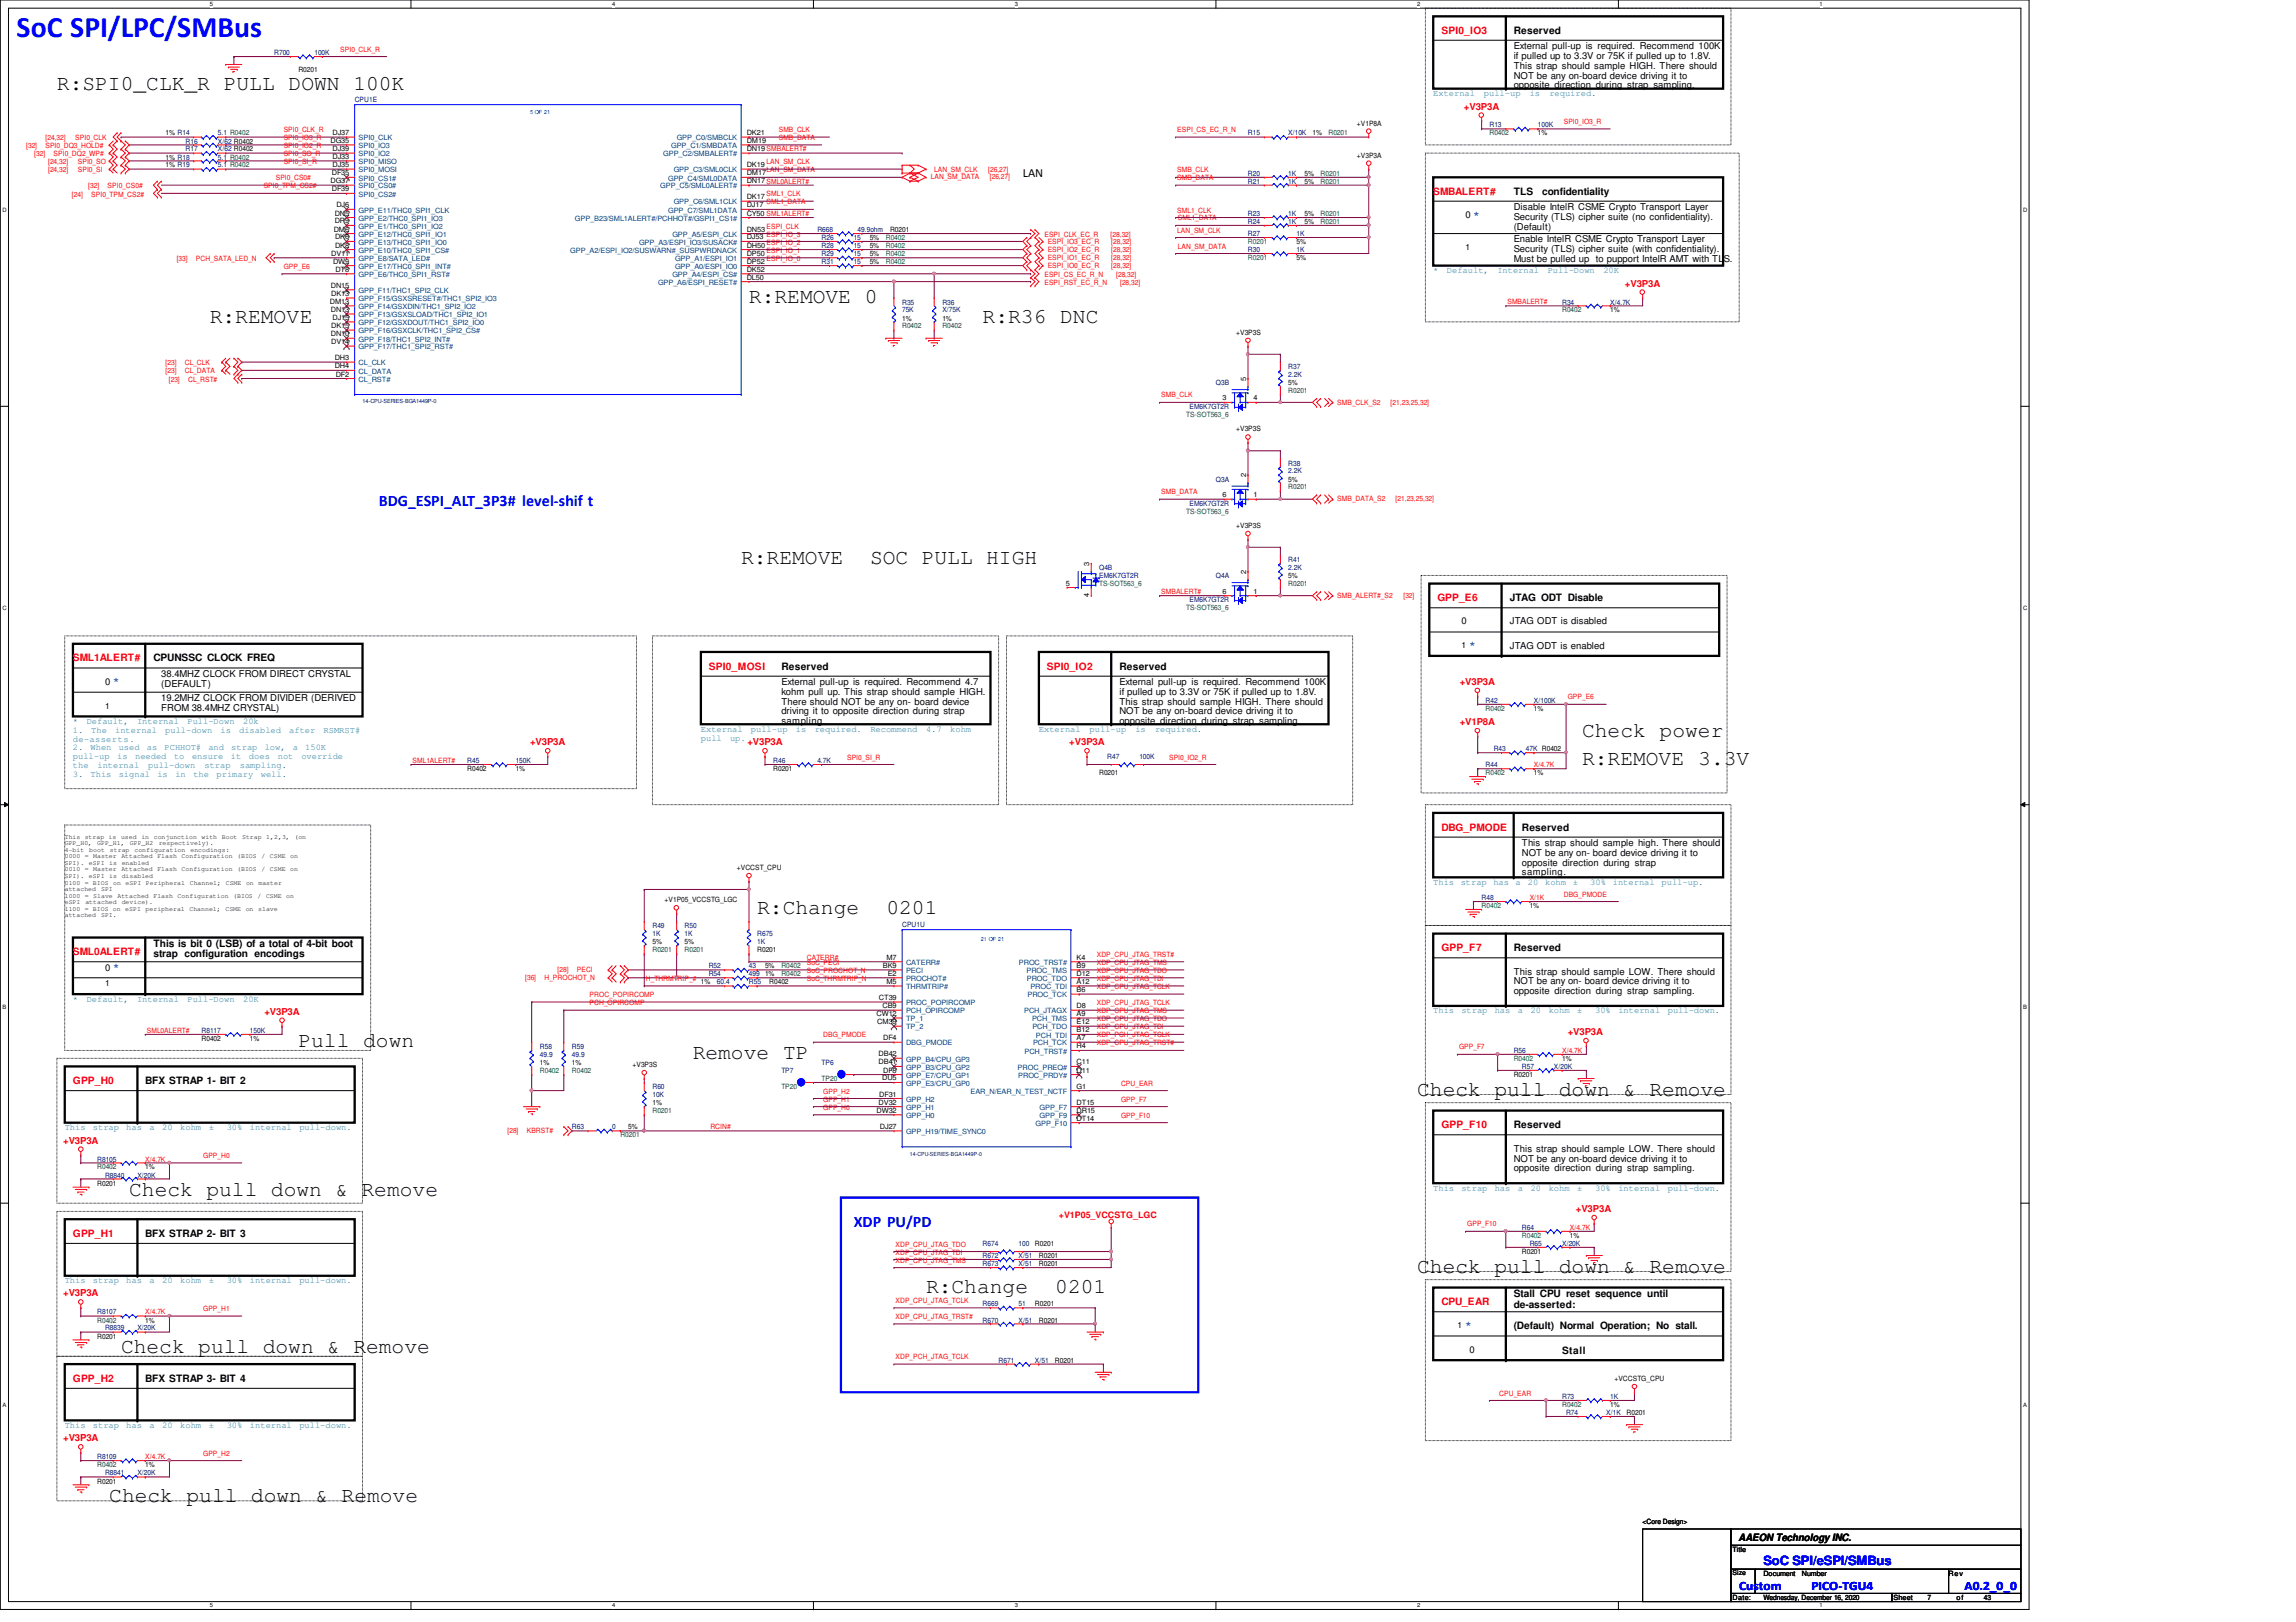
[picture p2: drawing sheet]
<svg xmlns="http://www.w3.org/2000/svg" width="297mm" height="210mm" viewBox="0 0 297 210" stroke-linecap="round" stroke-linejoin="round" font-family="sans-serif">
<defs><g id="words">
<text font-size="3.9" fill="#00f" x="2.2" y="4.7">SoC SPI/LPC/SMBus</text>
<g font-size="2.8">
<text x="7.4" y="11.6">R:SPI0_CLK_R PULL DOWN 100K</text>
<text x="27.1" y="41.8">R:REMOVE</text>
<text x="96.9" y="39.2">R:REMOVE 0</text>
<text x="127.1" y="41.8">R:R36 DNC</text>
<text x="95.9" y="73">R:REMOVE</text>
<text x="112.6" y="73">SOC PULL HIGH</text>
<text x="204.7" y="95.4">Check power</text>
<text x="204.7" y="99.1">R:REMOVE 3.3V</text>
<text x="98" y="118.3">R:Change</text>
<text x="114.7" y="118.3">0201</text>
<text x="38.6" y="135.5">Pull down</text>
<text x="89.6" y="137.1">Remove TP</text>
<text x="183.3" y="141.8">Check pull down &amp; Remove</text>
<text x="16.7" y="154.8">Check pull down &amp; Remove</text>
<text x="119.8" y="167.3">R:Change</text>
<text x="136.5" y="167.3">0201</text>
<text x="183.3" y="164.7">Check pull down &amp; Remove</text>
<text x="15.7" y="175.1">Check pull down &amp; Remove</text>
<text x="14.1" y="194.4">Check pull down &amp; Remove</text>
</g>
<g font-size="2.1" fill="#00f">
<text x="49" y="65.5">BDG_ESPI_ALT_3P3# level-shif t</text>
<text x="110.4" y="158.7">XDP PU/PD</text>
</g>
<g font-size="1.7" fill="#00f">
<text x="228.1" y="202.5">SoC SPI/eSPI/SMBus</text>
<text x="225" y="205.7">Custom</text>
<text x="234.4" y="205.7">PICO-TGU4</text>
<text x="254.2" y="205.7">A0.2_0_0</text>
</g>
<text font-size="1.6" x="132.3" y="22.9">LAN</text>
<g font-size="1.3" fill="#f00">
<text x="186.5" y="4.4">SPI0_IO3</text>
<text x="185.4" y="25.2">SMBALERT#</text>
<text x="186" y="77.8">GPP_E6</text>
<text x="9.4" y="85.6">SML1ALERT#</text>
<text x="91.7" y="86.7">SPI0_MOSI</text>
<text x="135.4" y="86.7">SPI0_IO2</text>
<text x="186.5" y="107.5">DBG_PMODE</text>
<text x="9.4" y="123.6">SML0ALERT#</text>
<text x="186.5" y="123.1">GPP_F7</text>
<text x="9.4" y="140.3">GPP_H0</text>
<text x="186.5" y="146">GPP_F10</text>
<text x="9.4" y="160.1">GPP_H1</text>
<text x="186.5" y="168.9">CPU_EAR</text>
<text x="9.4" y="178.8">GPP_H2</text>
</g>
<g font-size="1.3">
<text x="195.8" y="4.4">Reserved</text>
<text x="195.8" y="25.2">TLS</text>
<text x="199.5" y="25.2">confidentiality</text>
<text x="195.3" y="77.8">JTAG ODT Disable</text>
<text x="19.9" y="85.6">CPUNSSC CLOCK FREQ</text>
<text x="101.1" y="86.7">Reserved</text>
<text x="144.8" y="86.7">Reserved</text>
<text x="196.9" y="107.5">Reserved</text>
<text x="19.9" y="122.6">This is bit 0 (LSB) of a total of 4-bit boot</text>
<text x="19.9" y="123.9">strap configuration encodings</text>
<text x="195.8" y="123.1">Reserved</text>
<text x="18.8" y="140.3">BFX STRAP 1- BIT 2</text>
<text x="195.8" y="146">Reserved</text>
<text x="18.8" y="160.1">BFX STRAP 2- BIT 3</text>
<text x="195.8" y="167.9">Stall CPU reset sequence until</text>
<text x="195.8" y="169.2">de-asserted:</text>
<text x="195.8" y="172">(Default) Normal Operation; No stall.</text>
<text x="18.8" y="178.8">BFX STRAP 3- BIT 4</text>
<text x="202.1" y="175.2">Stall</text>
<text x="224.9" y="199.4">AAEON Technology INC.</text>
</g>
<g font-size="1.3" fill="#0080c0">
<text x="190.1" y="83.9">*</text>
<text x="189.6" y="171.9">*</text>
</g>
<g font-size="1.2">
<text x="195.8" y="6.3">External pull-up is required. Recommend 100K</text>
<text x="195.8" y="7.6">if pulled up to 3.3V or 75K if pulled up to 1.8V.</text>
<text x="195.8" y="8.9">This strap should sample HIGH. There should</text>
<text x="195.8" y="10.2">NOT be any on-board device driving it to</text>
<text x="195.8" y="11.4">opposite direction during strap sampling.</text>
<text x="189.6" y="28.2">0 *</text>
<text x="195.8" y="27.2">Disable IntelR CSME Crypto Transport Layer</text>
<text x="195.8" y="28.4">Security (TLS) cipher suite (no confidentiality).</text>
<text x="195.8" y="29.7">(Default)</text>
<text x="195.8" y="31.4">Enable IntelR CSME Crypto Transport Layer</text>
<text x="195.8" y="32.6">Security (TLS) cipher suite (with confidentiality).</text>
<text x="195.8" y="33.9">Must be pulled up to pupport IntelR AMT with TLS.</text>
<text x="189.1" y="80.8">0</text>
<text x="195.3" y="80.8">JTAG ODT is disabled</text>
<text x="195.3" y="83.9">JTAG ODT is enabled</text>
<text x="13.6" y="88.6">0 *</text>
<text x="20.9" y="87.6">38.4MHZ CLOCK FROM DIRECT CRYSTAL</text>
<text x="20.9" y="88.9">(DEFAULT)</text>
<text x="101.1" y="88.6">External pull-up is required. Recommend 4.7</text>
<text x="101.1" y="89.9">kohm pull up. This strap should sample HIGH.</text>
<text x="144.8" y="88.6">External pull-up is required. Recommend 100K</text>
<text x="144.8" y="89.9">if pulled up to 3.3V or 75K if pulled up to 1.8V.</text>
<text x="20.9" y="90.7">19.2MHZ CLOCK FROM DIVIDER (DERIVED</text>
<text x="20.9" y="92">FROM 38.4MHZ CRYSTAL)</text>
<text x="101.1" y="91.2">There should NOT be any on- board device</text>
<text x="101.1" y="92.5">driving it to opposite direction during strap</text>
<text x="101.1" y="93.7">sampling.</text>
<text x="144.8" y="91.2">This strap should sample HIGH. There should</text>
<text x="144.8" y="92.5">NOT be any on-board device driving it to</text>
<text x="144.8" y="93.7">opposite direction during strap sampling.</text>
<text x="196.9" y="109.5">This strap should sample high. There should</text>
<text x="196.9" y="110.7">NOT be any on- board device driving it to</text>
<text x="196.9" y="112">opposite direction during strap</text>
<text x="196.9" y="113.3">sampling.</text>
<text x="13.6" y="125.6">0 *</text>
<text x="195.8" y="126.1">This strap should sample LOW. There should</text>
<text x="195.8" y="127.4">NOT be any on- board device driving it to</text>
<text x="195.8" y="128.7">opposite direction during strap sampling.</text>
<text x="195.8" y="149.1">This strap should sample LOW. There should</text>
<text x="195.8" y="150.3">NOT be any on-board device driving it to</text>
<text x="195.8" y="151.6">opposite direction during strap sampling.</text>
<text x="190.1" y="175.1">0</text>
</g>
<g font-size="1.2" fill="#f00">
<text x="189.4" y="14.2">+V3P3A</text>
<text x="210.2" y="37.1">+V3P3A</text>
<text x="188.8" y="88.6">+V3P3A</text>
<text x="188.8" y="93.9">+V1P8A</text>
<text x="68.6" y="96.4">+V3P3A</text>
<text x="96.7" y="96.4">+V3P3A</text>
<text x="138.3" y="96.4">+V3P3A</text>
<text x="34.2" y="131.3">+V3P3A</text>
<text x="202.8" y="133.9">+V3P3A</text>
<text x="8.2" y="148">+V3P3A</text>
<text x="203.9" y="156.8">+V3P3A</text>
<text x="8.2" y="167.8">+V3P3A</text>
<text x="8.2" y="186.5">+V3P3A</text>
</g>
<g font-size="1.1" fill="#0080c0">
<text x="185.4" y="12.4">External</text>
<text x="192" y="12.4">pull-up</text>
<text x="197.9" y="12.4">is</text>
<text x="200.4" y="12.4">required.</text>
<text x="185.4" y="35.3">*</text>
<text x="187.2" y="35.3">Default,</text>
<text x="193.7" y="35.3">Internal</text>
<text x="200.2" y="35.3">Pull-Down</text>
<text x="207.4" y="35.3">20K</text>
<text x="9.4" y="93.7">*</text>
<text x="9.4" y="94.8">1.</text>
<text x="9.4" y="96">de-asserts.</text>
<text x="11.2" y="93.7">Default,</text>
<text x="11.8" y="94.8">The</text>
<text x="14.9" y="94.8">internal</text>
<text x="17.7" y="93.7">Internal</text>
<text x="21.4" y="94.8">pull-down</text>
<text x="24.3" y="93.7">Pull-Down</text>
<text x="28.5" y="94.8">is</text>
<text x="30.9" y="94.8">disabled</text>
<text x="31.5" y="93.7">20k</text>
<text x="37.4" y="94.8">after</text>
<text x="41.9" y="94.8">RSMRST#</text>
<text x="90.7" y="94.7">External</text>
<text x="90.7" y="95.8">pull</text>
<text x="94.4" y="95.8">up.</text>
<text x="97.2" y="94.7">pull-up</text>
<text x="103" y="94.7">is</text>
<text x="105.4" y="94.7">required.</text>
<text x="112.6" y="94.7">Recommend</text>
<text x="119.8" y="94.7">4.7</text>
<text x="122.9" y="94.7">kohm</text>
<text x="134.4" y="94.7">External</text>
<text x="141" y="94.7">pull-up</text>
<text x="146.9" y="94.7">is</text>
<text x="149.4" y="94.7">required.</text>
<text x="9.4" y="97.1">2.</text>
<text x="9.4" y="98.3">pull-up</text>
<text x="9.4" y="99.4">the</text>
<text x="9.4" y="100.5">3.</text>
<text x="11.7" y="97.1">When</text>
<text x="11.7" y="100.5">This</text>
<text x="12.6" y="99.4">internal</text>
<text x="15.2" y="98.3">is</text>
<text x="15.4" y="97.1">used</text>
<text x="15.4" y="100.5">signal</text>
<text x="17.5" y="98.3">needed</text>
<text x="19" y="97.1">as</text>
<text x="19.2" y="99.4">pull-down</text>
<text x="20.4" y="100.5">is</text>
<text x="21.3" y="97.1">PCHHOT#</text>
<text x="22.5" y="98.3">to</text>
<text x="22.7" y="100.5">in</text>
<text x="24.8" y="98.3">ensure</text>
<text x="25" y="100.5">the</text>
<text x="26.5" y="99.4">strap</text>
<text x="27" y="97.1">and</text>
<text x="28" y="100.5">primary</text>
<text x="29.9" y="98.3">it</text>
<text x="29.9" y="97.1">strap</text>
<text x="31" y="99.4">sampling.</text>
<text x="32.2" y="98.3">does</text>
<text x="33.7" y="100.5">well.</text>
<text x="34.2" y="97.1">low,</text>
<text x="35.9" y="98.3">not</text>
<text x="37.9" y="97.1">a</text>
<text x="39" y="98.3">override</text>
<text x="39.5" y="97.1">150K</text>
<text x="185.4" y="114.5">This</text>
<text x="189" y="114.5">strap</text>
<text x="193.2" y="114.5">has</text>
<text x="196.1" y="114.5">a</text>
<text x="197.7" y="114.5">20</text>
<text x="199.9" y="114.5">kohm</text>
<text x="203.5" y="114.5">±</text>
<text x="205.7" y="114.5">30%</text>
<text x="208.7" y="114.5">internal</text>
<text x="215" y="114.5">pull-up.</text>
<text x="9.4" y="129.6">*</text>
<text x="11.2" y="129.6">Default,</text>
<text x="17.7" y="129.6">Internal</text>
<text x="24.3" y="129.6">Pull-Down</text>
<text x="31.5" y="129.6">20K</text>
<text x="185.4" y="131.1">This</text>
<text x="189.1" y="131.1">strap</text>
<text x="193.4" y="131.1">has</text>
<text x="196.4" y="131.1">a</text>
<text x="198" y="131.1">20</text>
<text x="200.4" y="131.1">kohm</text>
<text x="204" y="131.1">±</text>
<text x="206.4" y="131.1">30%</text>
<text x="209.4" y="131.1">internal</text>
<text x="215.8" y="131.1">pull-down.</text>
<text x="8.4" y="146.3">This</text>
<text x="12" y="146.3">strap</text>
<text x="16.3" y="146.3">has</text>
<text x="19.3" y="146.3">a</text>
<text x="21" y="146.3">20</text>
<text x="23.3" y="146.3">kohm</text>
<text x="27" y="146.3">±</text>
<text x="29.3" y="146.3">30%</text>
<text x="32.3" y="146.3">internal</text>
<text x="38.7" y="146.3">pull-down.</text>
<text x="185.4" y="154.1">This</text>
<text x="189.1" y="154.1">strap</text>
<text x="193.4" y="154.1">has</text>
<text x="196.4" y="154.1">a</text>
<text x="198" y="154.1">20</text>
<text x="200.4" y="154.1">kohm</text>
<text x="204" y="154.1">±</text>
<text x="206.4" y="154.1">30%</text>
<text x="209.4" y="154.1">internal</text>
<text x="215.8" y="154.1">pull-down.</text>
<text x="8.4" y="166.1">This</text>
<text x="12" y="166.1">strap</text>
<text x="16.3" y="166.1">has</text>
<text x="19.3" y="166.1">a</text>
<text x="21" y="166.1">20</text>
<text x="23.3" y="166.1">kohm</text>
<text x="27" y="166.1">±</text>
<text x="29.3" y="166.1">30%</text>
<text x="32.3" y="166.1">internal</text>
<text x="38.7" y="166.1">pull-down.</text>
<text x="8.4" y="184.8">This</text>
<text x="12" y="184.8">strap</text>
<text x="16.3" y="184.8">has</text>
<text x="19.3" y="184.8">a</text>
<text x="21" y="184.8">20</text>
<text x="23.3" y="184.8">kohm</text>
<text x="27" y="184.8">±</text>
<text x="29.3" y="184.8">30%</text>
<text x="32.3" y="184.8">internal</text>
<text x="38.7" y="184.8">pull-down.</text>
</g>
<g font-size="1.1">
<text x="189.6" y="32.3">1</text>
<text x="189.1" y="83.9">1</text>
<text x="13.6" y="91.7">1</text>
<text x="13.6" y="127.6">1</text>
<text x="188.5" y="171.9">1</text>
</g>
<text font-size="1.1" fill="#f00" x="137" y="157.6">+V1P05_VCCSTG_LGC</text>
<g font-size=".9" fill="#000080">
<text x="35.5" y="7.1">R700</text>
<text x="40.7" y="7.1">100K</text>
<text x="28.2" y="17.5">5.1 R0402</text>
<text x="45.9" y="13.3">CPU1E</text>
<text x="161.5" y="17.5">R15</text>
<text x="166.7" y="17.5">X/10K</text>
<text x="192.7" y="16.5">R13</text>
<text x="199" y="16.5">100K</text>
<text x="24" y="18.6">R16</text>
<text x="24" y="19.6">R17</text>
<text x="28.2" y="20.7">5.1 R0402</text>
<text x="28.2" y="21.7">5.1 R0402</text>
<text x="28.2" y="18.6">X/62 R0402</text>
<text x="28.2" y="19.6">X/62 R0402</text>
<text x="161.5" y="22.7">R20</text>
<text x="161.5" y="23.8">R21</text>
<text x="166.7" y="22.7">1K</text>
<text x="166.7" y="23.8">1K</text>
<text x="161.5" y="27.9">R23</text>
<text x="161.5" y="29">R24</text>
<text x="166.7" y="27.9">1K</text>
<text x="166.7" y="29">1K</text>
<text x="105.7" y="30">R668</text>
<text x="106.3" y="32.1">R28</text>
<text x="106.3" y="33.1">R29</text>
<text x="106.3" y="31.1">R26</text>
<text x="106.3" y="34.2">R31</text>
<text x="110.4" y="32.1">15</text>
<text x="110.4" y="33.1">15</text>
<text x="110.4" y="31.1">15</text>
<text x="110.4" y="34.2">15</text>
<text x="111" y="30">49.9ohm</text>
<text x="161.5" y="30.6">R27</text>
<text x="161.5" y="32.6">R30</text>
<text x="167.7" y="30.6">1K</text>
<text x="167.7" y="32.6">1K</text>
<text x="116.7" y="39.4">R35</text>
<text x="116.7" y="40.4">75K</text>
<text x="121.9" y="39.4">R36</text>
<text x="121.9" y="40.4">X/75K</text>
<text x="202.1" y="39.4">R34</text>
<text x="208.3" y="39.4">X/4.7K</text>
<text x="166.7" y="47.7">R37</text>
<text x="153.9" y="52.9">EM6K7GT2R</text>
<text x="157.3" y="49.8">Q3B</text>
<text x="166.7" y="48.8">2.2K</text>
<text x="153.9" y="65.4">EM6K7GT2R</text>
<text x="157.3" y="62.3">Q3A</text>
<text x="166.7" y="60.2">R38</text>
<text x="166.7" y="61.3">2.2K</text>
<text x="142.2" y="73.7">Q4B</text>
<text x="142.2" y="74.8">EM6K7GT2R</text>
<text x="153.9" y="77.9">EM6K7GT2R</text>
<text x="157.3" y="74.8">Q4A</text>
<text x="166.7" y="72.7">R41</text>
<text x="166.7" y="73.7">2.2K</text>
<text x="192.2" y="90.9">R42</text>
<text x="198.5" y="90.9">X/100K</text>
<text x="60.4" y="98.8">R45</text>
<text x="66.7" y="98.8">150K</text>
<text x="100" y="98.8">R46</text>
<text x="105.7" y="98.8">4.7K</text>
<text x="143.3" y="98.3">R47</text>
<text x="147.4" y="98.3">100K</text>
<text x="192.2" y="99.3">R44</text>
<text x="193.2" y="97.2">R43</text>
<text x="197.4" y="97.2">47K R0402</text>
<text x="191.7" y="116.5">R48</text>
<text x="84.4" y="120.1">R49</text>
<text x="84.4" y="121.2">1K</text>
<text x="88.6" y="120.1">R50</text>
<text x="88.6" y="121.2">1K</text>
<text x="91.7" y="125.3">R52</text>
<text x="96.9" y="125.3">43</text>
<text x="98" y="121.2">R675</text>
<text x="98" y="122.2">1K</text>
<text x="116.7" y="120">CPU1U</text>
<text x="91.7" y="126.4">R54</text>
<text x="92.7" y="127.4">60.4</text>
<text x="96.9" y="127.4">R55</text>
<text x="96.9" y="126.4">499</text>
<text x="26.1" y="133.6">R8117</text>
<text x="32.3" y="133.6">150K</text>
<text x="69.8" y="135.7">R58</text>
<text x="69.8" y="136.8">49.9</text>
<text x="74" y="135.7">R59</text>
<text x="74" y="136.8">49.9</text>
<text x="106.3" y="137.8">TP6</text>
<text x="195.8" y="136.2">R56</text>
<text x="84.4" y="140.9">R60</text>
<text x="84.4" y="142">10K</text>
<text x="101.1" y="138.9">TP7</text>
<text x="196.9" y="138.3">R57</text>
<text x="201" y="138.3">X/20K</text>
<text x="74" y="146.1">R63</text>
<text x="79.2" y="146.1">0</text>
<text x="12.6" y="150.3">R8105</text>
<text x="13.6" y="152.4">R8840</text>
<text x="17.8" y="152.4">X/20K</text>
<text x="127.1" y="161.2">R674</text>
<text x="131.8" y="161.2">100</text>
<text x="196.9" y="159.2">R64</text>
<text x="197.9" y="161.2">R65</text>
<text x="202.1" y="161.2">X/20K</text>
<text x="127.1" y="163.8">R673</text>
<text x="127.1" y="162.8">R672</text>
<text x="131.8" y="163.8">X/51</text>
<text x="131.8" y="162.8">X/51</text>
<text x="12.6" y="170.1">R8107</text>
<text x="13.6" y="172.2">R8839</text>
<text x="17.8" y="172.2">X/20K</text>
<text x="127.1" y="169">R669</text>
<text x="127.1" y="171.2">R670</text>
<text x="131.8" y="169">51</text>
<text x="131.8" y="171.2">X/51</text>
<text x="129.2" y="176.4">R671</text>
<text x="133.9" y="176.4">X/51</text>
<text x="202.1" y="181">R73</text>
<text x="202.6" y="183.1">R74</text>
<text x="207.8" y="183.1">X/1K</text>
<text x="208.3" y="181">1K</text>
<text x="12.6" y="188.8">R8109</text>
<text x="13.6" y="190.9">R8841</text>
<text x="17.8" y="190.9">X/20K</text>
</g>
<g font-size=".9">
<text x="38.6" y="9.3">R0201</text>
<text x="21.4" y="17.5">1% R14</text>
<text x="43" y="17.5">DJ37</text>
<text x="96.6" y="17.5">DK21</text>
<text x="169.8" y="17.5">1%</text>
<text x="175.6" y="16.3">+V1P8A</text>
<text x="199" y="17.5">1%</text>
<text x="21.4" y="20.7">1% R18</text>
<text x="21.4" y="21.7">1% R19</text>
<text x="42.8" y="23.7">DG37</text>
<text x="42.8" y="18.5">DG35</text>
<text x="42.9" y="22.7">DF35</text>
<text x="43" y="19.6">DJ39</text>
<text x="43" y="20.6">DJ33</text>
<text x="43" y="21.6">DJ35</text>
<text x="96.6" y="18.5">DM19</text>
<text x="96.6" y="23.7">DN17 SML0ALERT#</text>
<text x="96.6" y="22.7">DM17</text>
<text x="96.6" y="19.6">DN19 SMBALERT#</text>
<text x="96.6" y="21.6">DK19</text>
<text x="168.8" y="22.7">5%</text>
<text x="168.8" y="23.8">5%</text>
<text x="175.6" y="20.4">+V3P3A</text>
<text x="42.9" y="24.8">DF39</text>
<text x="43.2" y="30">DM6</text>
<text x="43.3" y="28.9">DR9</text>
<text x="43.3" y="27.9">DN5</text>
<text x="43.5" y="26.8">DJ6</text>
<text x="96.6" y="26.8">DJ17</text>
<text x="96.6" y="25.8">DK17</text>
<text x="96.6" y="27.9">CY50 SML1ALERT#</text>
<text x="96.6" y="30">DN53</text>
<text x="168.8" y="27.9">5%</text>
<text x="168.8" y="29">5%</text>
<text x="42.8" y="33.1">DV11</text>
<text x="43.1" y="34.1">DW9</text>
<text x="43.3" y="32">DK8</text>
<text x="43.3" y="31">DK6</text>
<text x="43.4" y="35.2">DT8</text>
<text x="96.6" y="35.2">DK52</text>
<text x="96.6" y="33.1">DP50</text>
<text x="96.6" y="34.1">DP52</text>
<text x="96.6" y="31">DJ53</text>
<text x="96.6" y="32">DH50</text>
<text x="112.5" y="32.1">5%</text>
<text x="112.5" y="33.1">5%</text>
<text x="112.5" y="31.1">5%</text>
<text x="112.5" y="34.2">5%</text>
<text x="115.1" y="30">R0201</text>
<text x="167.7" y="31.6">5%</text>
<text x="167.7" y="33.7">5%</text>
<text x="42.7" y="39.3">DM13</text>
<text x="42.8" y="40.4">DN13</text>
<text x="42.8" y="37.3">DN15</text>
<text x="42.8" y="38.3">DK13</text>
<text x="43" y="41.4">DJ15</text>
<text x="96.6" y="36.2">DL50</text>
<text x="116.7" y="41.5">1%</text>
<text x="121.9" y="41.5">1%</text>
<text x="208.3" y="40.4">1%</text>
<text x="42.8" y="43.5">DN10</text>
<text x="42.8" y="42.5">DK15</text>
<text x="42.8" y="44.5">DV14</text>
<text x="43.3" y="47.7">DH4</text>
<text x="43.3" y="46.6">DH3</text>
<text x="159.9" y="43.3">+V3P3S</text>
<text x="43.4" y="48.7">DF2</text>
<text x="158.2" y="51.8">3</text>
<text x="161.2" y="49.3" transform="rotate(-90 161.2 49.3)">5</text>
<text x="162.2" y="51.8">4</text>
<text x="166.7" y="49.8">5%</text>
<text x="159.9" y="55.8">+V3P3S</text>
<text x="158.2" y="64.3">6</text>
<text x="161.2" y="61.8" transform="rotate(-90 161.2 61.8)">2</text>
<text x="162.2" y="64.3">1</text>
<text x="166.7" y="62.3">5%</text>
<text x="159.9" y="68.3">+V3P3S</text>
<text x="137.9" y="75.8">5</text>
<text x="140.9" y="77.3" transform="rotate(-90 140.9 77.3)">4</text>
<text x="140.9" y="73.2" transform="rotate(-90 140.9 73.2)">3</text>
<text x="158.2" y="76.8">6</text>
<text x="161.2" y="74.3" transform="rotate(-90 161.2 74.3)">2</text>
<text x="162.2" y="76.8">1</text>
<text x="166.7" y="74.8">5%</text>
<text x="198.5" y="92">1%</text>
<text x="60.4" y="99.8">R0402</text>
<text x="66.7" y="99.8">1%</text>
<text x="100" y="99.8">R0201</text>
<text x="142.2" y="100.3">R0201</text>
<text x="198.5" y="100.3">1%</text>
<text x="95.3" y="112.6">+VCCST_CPU</text>
<text x="86" y="116.8">+V1P05_VCCSTG_LGC</text>
<text x="197.9" y="117.5">1%</text>
<text x="84.4" y="122.2">5%</text>
<text x="88.6" y="122.2">5%</text>
<text x="98" y="123.2">R0201</text>
<text x="99" y="125.3">5%</text>
<text x="114.2" y="125.3">BK9</text>
<text x="114.7" y="124.2">M7</text>
<text x="139.3" y="124.2">K4</text>
<text x="139.3" y="125.3">B9</text>
<text x="90.7" y="127.4">1%</text>
<text x="99" y="126.4">1%</text>
<text x="99.5" y="127.4">R0402</text>
<text x="113.4" y="131.5">CW12</text>
<text x="113.7" y="129.4">CT39</text>
<text x="114.2" y="130.5">CB9</text>
<text x="114.7" y="127.3">M5</text>
<text x="114.8" y="126.3">E2</text>
<text x="139.3" y="130.5">D8</text>
<text x="139.3" y="131.5">A9</text>
<text x="139.3" y="128.4">B6</text>
<text x="139.3" y="126.3">D12</text>
<text x="139.3" y="127.3">A12</text>
<text x="26.1" y="134.7">R0402</text>
<text x="32.3" y="134.7">1%</text>
<text x="69.8" y="137.8">1%</text>
<text x="74" y="137.8">1%</text>
<text x="113.5" y="132.5">CM39</text>
<text x="113.7" y="137.8">DB41</text>
<text x="113.7" y="136.7">DB42</text>
<text x="114.3" y="134.6">DF4</text>
<text x="139.3" y="134.6">A7</text>
<text x="139.3" y="133.6">B12</text>
<text x="139.3" y="135.7">H4</text>
<text x="139.3" y="132.5">E12</text>
<text x="139.3" y="137.8">C11</text>
<text x="202.1" y="137.3">1%</text>
<text x="81.8" y="138.1">+V3P3S</text>
<text x="84.4" y="143">1%</text>
<text x="113.7" y="143">DV32</text>
<text x="113.7" y="141.9">DF31</text>
<text x="114.1" y="139.8">DU5</text>
<text x="114.3" y="138.8">DF8</text>
<text x="139.3" y="138.8">D11</text>
<text x="139.3" y="140.9">G1</text>
<text x="139.3" y="143">DT15</text>
<text x="195.8" y="139.4">R0201</text>
<text x="81.3" y="146.1">5%</text>
<text x="113.4" y="144">DW32</text>
<text x="113.8" y="146.1">DJ27</text>
<text x="139.3" y="145">DT14</text>
<text x="139.3" y="144">DR15</text>
<text x="12.6" y="153.4">R0201</text>
<text x="18.8" y="151.3">1%</text>
<text x="133.9" y="161.2">R0201</text>
<text x="203.1" y="160.2">1%</text>
<text x="134.4" y="163.8">R0201</text>
<text x="134.4" y="162.8">R0201</text>
<text x="196.9" y="162.3">R0201</text>
<text x="12.6" y="173.2">R0201</text>
<text x="18.8" y="171.2">1%</text>
<text x="133.9" y="169">R0201</text>
<text x="134.4" y="171.2">R0201</text>
<text x="136.5" y="176.4">R0201</text>
<text x="208.9" y="178.7">+VCCSTG_CPU</text>
<text x="208.3" y="182.1">1%</text>
<text x="210.4" y="183.1">R0201</text>
<text x="12.6" y="192">R0201</text>
<text x="18.8" y="189.9">1%</text>
<text x="212.5" y="197.2">&lt;Core Design&gt;</text>
<text x="224.2" y="200.8">Title</text>
<text x="224.2" y="203.9">Size</text>
<text x="228.1" y="203.9">Document</text>
<text x="233.1" y="203.9">Number</text>
<text x="252.1" y="203.9">Rev</text>
<text x="224.2" y="207.1">Date:</text>
<text x="228.1" y="207.1">Wednesday, December 16, 2020</text>
<text x="245" y="207.1">Sheet</text>
<text x="249.4" y="207.1">7</text>
<text x="253.1" y="207.1">of</text>
<text x="256.7" y="207.1">43</text>
</g>
<g font-size=".9" fill="#f00">
<text x="44" y="6.7">SPI0_CLK_R</text>
<text x="36.7" y="17.1">SPI0_CLK_R</text>
<text x="100.8" y="17.1">SMB_CLK</text>
<text x="152.3" y="17.1">ESPI_CS_EC_R_N</text>
<text x="202.3" y="16">SPI0_IO3_R</text>
<text x="3.4" y="19.1">[32]</text>
<text x="4.4" y="20.2">[32]</text>
<text x="5.9" y="18.2">[24,32]</text>
<text x="5.9" y="19.1">SPI0_DQ3_HOLD#</text>
<text x="6.2" y="21.2">[24,32]</text>
<text x="6.2" y="22.2">[24,32]</text>
<text x="6.9" y="20.2">SPI0_DQ2_WP#</text>
<text x="9.7" y="18.2">SPI0_CLK</text>
<text x="10.1" y="21.2">SPI0_SO</text>
<text x="10.1" y="22.2">SPI0_SI</text>
<text x="35.7" y="23.3">SPI0_CS0#</text>
<text x="36.7" y="18.1">SPI0_IO3_R</text>
<text x="36.7" y="19.2">SPI0_IO2_R</text>
<text x="36.7" y="20.2">SPI0_SO_R</text>
<text x="36.7" y="21.3">SPI0_SI_R</text>
<text x="99.2" y="22.3">LAN_SM_DATA</text>
<text x="99.2" y="21.3">LAN_SM_CLK</text>
<text x="100.8" y="18.1">SMB_DATA</text>
<text x="120.4" y="23.2">LAN_SM_DATA</text>
<text x="120.9" y="22.2">LAN_SM_CLK</text>
<text x="127.8" y="22.2">[26,27]</text>
<text x="128.1" y="23.2">[26,27]</text>
<text x="152.3" y="22.3">SMB_CLK</text>
<text x="152.3" y="23.3">SMB_DATA</text>
<text x="9.3" y="25.4">[24]</text>
<text x="11.4" y="24.4">[32]</text>
<text x="11.8" y="25.4">SPI0_TPM_CS2#</text>
<text x="13.9" y="24.4">SPI0_CS0#</text>
<text x="34.1" y="24.4">SPI0_TPM_CS2#</text>
<text x="99.2" y="25.4">SML1_CLK</text>
<text x="99.2" y="26.5">SML1_DATA</text>
<text x="99.2" y="29.6">ESPI_CLK</text>
<text x="152.3" y="27.5">SML1_CLK</text>
<text x="152.4" y="28.5">SML1_DATA</text>
<text x="22.9" y="33.8">[33]</text>
<text x="25.4" y="33.8">PCH_SATA_LED_N</text>
<text x="36.7" y="34.8">GPP_E6</text>
<text x="99.2" y="33.7">ESPI_IO_0</text>
<text x="99.2" y="32.7">ESPI_IO_1</text>
<text x="99.2" y="31.7">ESPI_IO_2</text>
<text x="99.2" y="30.6">ESPI_IO_3</text>
<text x="135.1" y="30.6">ESPI_CLK_EC_R</text>
<text x="135.1" y="35.9">ESPI_CS_EC_R_N</text>
<text x="135.5" y="34.7">ESPI_IO0_EC_R</text>
<text x="135.5" y="33.7">ESPI_IO1_EC_R</text>
<text x="135.5" y="32.6">ESPI_IO2_EC_R</text>
<text x="135.5" y="31.6">ESPI_IO3_EC_R</text>
<text x="143.7" y="30.6">[28,32]</text>
<text x="143.8" y="34.7">[28,32]</text>
<text x="143.8" y="33.7">[28,32]</text>
<text x="143.8" y="32.6">[28,32]</text>
<text x="143.8" y="31.6">[28,32]</text>
<text x="144.4" y="35.9">[28,32]</text>
<text x="152.3" y="30.1">LAN_SM_CLK</text>
<text x="152.4" y="32.2">LAN_SM_DATA</text>
<text x="135.1" y="36.9">ESPI_RST_EC_R_N</text>
<text x="144.9" y="36.9">[28,32]</text>
<text x="195" y="39.4">SMBALERT#</text>
<text x="21.4" y="47.2">[23]</text>
<text x="23.9" y="47.2">CL_CLK</text>
<text x="21.4" y="48.3">[23]</text>
<text x="21.8" y="49.4">[23]</text>
<text x="23.9" y="48.3">CL_DATA</text>
<text x="24.3" y="49.4">CL_RST#</text>
<text x="150.2" y="51.4">SMB_CLK</text>
<text x="173" y="52.4">SMB_CLK_S2</text>
<text x="179.9" y="52.4">[21,23,25,32]</text>
<text x="150.2" y="64">SMB_DATA</text>
<text x="173" y="64.9">SMB_DATA_S2</text>
<text x="180.5" y="64.9">[21,23,25,32]</text>
<text x="150.2" y="76.9">SMBALERT#</text>
<text x="173" y="77.4">SMB_ALERT#_S2</text>
<text x="181.6" y="77.4">[32]</text>
<text x="202.8" y="90.5">GPP_E6</text>
<text x="53.4" y="98.7">SML1ALERT#</text>
<text x="109.6" y="98.3">SPI0_SI_R</text>
<text x="151.3" y="98.3">SPI0_IO2_R</text>
<text x="198.5" y="99.3">X/4.7K</text>
<text x="197.9" y="116.5">X/1K</text>
<text x="202.3" y="116">DBG_PMODE</text>
<text x="72.1" y="125.8">[28]</text>
<text x="74.6" y="125.8">PECI</text>
<text x="104.4" y="124.2">CATERR#</text>
<text x="104.4" y="124.9">SoC_PECI</text>
<text x="104.4" y="125.9">SoC_PROCHOT_N</text>
<text x="141.9" y="124.9">XDP_CPU_JTAG_TMS</text>
<text x="141.9" y="125.9">XDP_CPU_JTAG_TDO</text>
<text x="141.9" y="123.8">XDP_CPU_JTAG_TRST#</text>
<text x="67.9" y="126.9">[36]</text>
<text x="70.4" y="126.9">H_PROCHOT_N</text>
<text x="76.3" y="129">PROC_POPIRCOMP</text>
<text x="76.3" y="130.1">PCH_OPIRCOMP</text>
<text x="83.6" y="127">H_THRMTRIP_#</text>
<text x="104.4" y="127">SoC_THRMTRIP_N</text>
<text x="141.9" y="128">XDP_CPU_JTAG_TCLK</text>
<text x="141.9" y="127">XDP_CPU_JTAG_TDI</text>
<text x="141.9" y="130.1">XDP_CPU_JTAG_TCLK</text>
<text x="141.9" y="131.1">XDP_CPU_JTAG_TMS</text>
<text x="19" y="133.6">SML0ALERT#</text>
<text x="106.5" y="134.2">DBG_PMODE</text>
<text x="141.9" y="133.2">XDP_CPU_JTAG_TDI</text>
<text x="141.9" y="134.2">XDP_PCH_JTAG_TCLK</text>
<text x="141.9" y="132.2">XDP_CPU_JTAG_TDO</text>
<text x="141.9" y="135.3">XDP_CPU_JTAG_TRST#</text>
<text x="188.8" y="135.8">GPP_F7</text>
<text x="202.1" y="136.2">X/4.7K</text>
<text x="106.5" y="143.6">GPP_H0</text>
<text x="106.5" y="142.6">GPP_H1</text>
<text x="106.5" y="141.5">GPP_H2</text>
<text x="145" y="142.6">GPP_F7</text>
<text x="145" y="140.5">CPU_EAR</text>
<text x="26.3" y="149.9">GPP_H0</text>
<text x="65.7" y="146.6">[28]</text>
<text x="68.2" y="146.6">KBRST#</text>
<text x="91.9" y="146.1">RCIN#</text>
<text x="145" y="144.7">GPP_F10</text>
<text x="18.8" y="150.3">X/4.7K</text>
<text x="115.9" y="161.3">XDP_CPU_JTAG_TDO</text>
<text x="189.8" y="158.7">GPP_F10</text>
<text x="203.1" y="159.2">X/4.7K</text>
<text x="115.9" y="162.3">XDP_CPU_JTAG_TDI</text>
<text x="115.9" y="163.4">XDP_CPU_JTAG_TMS</text>
<text x="18.8" y="170.1">X/4.7K</text>
<text x="26.3" y="169.7">GPP_H1</text>
<text x="115.9" y="168.6">XDP_CPU_JTAG_TCLK</text>
<text x="115.9" y="170.7">XDP_CPU_JTAG_TRST#</text>
<text x="115.9" y="175.9">XDP_PCH_JTAG_TCLK</text>
<text x="194" y="180.6">CPU_EAR</text>
<text x="18.8" y="188.8">X/4.7K</text>
<text x="26.3" y="188.4">GPP_H2</text>
</g>
<g font-size=".9" fill="#008000">
<text x="171.9" y="17.5">R0201</text>
<text x="192.7" y="17.5">R0402</text>
<text x="170.9" y="22.7">R0201</text>
<text x="170.9" y="23.8">R0201</text>
<text x="170.9" y="27.9">R0201</text>
<text x="170.9" y="29">R0201</text>
<text x="114.6" y="32.1">R0402</text>
<text x="114.6" y="33.1">R0402</text>
<text x="114.6" y="31.1">R0402</text>
<text x="114.6" y="34.2">R0402</text>
<text x="161.5" y="31.6">R0201</text>
<text x="161.5" y="33.7">R0201</text>
<text x="202.1" y="40.4">R0402</text>
<text x="116.7" y="42.5">R0402</text>
<text x="121.9" y="42.5">R0402</text>
<text x="153.5" y="54">TS-SOT563_6</text>
<text x="166.7" y="50.8">R0201</text>
<text x="166.7" y="63.3">R0201</text>
<text x="153.5" y="66.5">TS-SOT563_6</text>
<text x="142.2" y="75.9">TS-SOT563_6</text>
<text x="166.7" y="75.9">R0201</text>
<text x="153.5" y="79">TS-SOT563_6</text>
<text x="192.2" y="92">R0402</text>
<text x="192.2" y="100.3">R0402</text>
<text x="191.7" y="117.5">R0402</text>
<text x="84.4" y="123.2">R0201</text>
<text x="88.6" y="123.2">R0201</text>
<text x="101.1" y="125.3">R0402</text>
<text x="101.1" y="126.4">R0402</text>
<text x="195.8" y="137.3">R0402</text>
<text x="69.8" y="138.9">R0402</text>
<text x="74" y="138.9">R0402</text>
<text x="101.1" y="140.9">TP20</text>
<text x="106.3" y="139.9">TP20</text>
<text x="80.3" y="147.2">R0201</text>
<text x="84.4" y="144.1">R0201</text>
<text x="12.6" y="151.3">R0402</text>
<text x="196.9" y="160.2">R0402</text>
<text x="12.6" y="171.2">R0402</text>
<text x="202.1" y="182.1">R0402</text>
<text x="12.6" y="189.9">R0402</text>
</g>
<g font-size=".9" fill="#004080">
<text x="46.4" y="18.2">SPI0_CLK</text>
<text x="46.4" y="20.2">SPI0_IO2</text>
<text x="46.4" y="21.3">SPI0_MISO</text>
<text x="46.4" y="19.2">SPI0_IO3</text>
<text x="46.4" y="22.3">SPI0_MOSI</text>
<text x="46.4" y="23.4">SPI0_CS1#</text>
<text x="85.8" y="20.2">GPP_C2/SMBALERT#</text>
<text x="86.4" y="23.4">GPP_C4/SML0DATA</text>
<text x="86.8" y="19.2">GPP_C1/SMBDATA</text>
<text x="87.2" y="22.3">GPP_C3/SML0CLK</text>
<text x="87.5" y="18.2">GPP_C0/SMBCLK</text>
<text x="46.4" y="24.4">SPI0_CS0#</text>
<text x="46.4" y="29.6">GPP_E1/THC0_SPI1_IO2</text>
<text x="46.4" y="28.6">GPP_E2/THC0_SPI1_IO3</text>
<text x="46.4" y="25.4">SPI0_CS2#</text>
<text x="46.4" y="27.5">GPP_E11/THC0_SPI1_CLK</text>
<text x="74.4" y="28.6">GPP_B23/SML1ALERT#/PCHHOT#/GSPI1_CS1#</text>
<text x="85.4" y="24.4">GPP_C5/SML0ALERT#</text>
<text x="86.4" y="27.5">GPP_C7/SML1DATA</text>
<text x="87.2" y="26.5">GPP_C6/SML1CLK</text>
<text x="46.4" y="30.6">GPP_E12/THC0_SPI1_IO1</text>
<text x="46.4" y="35.9">GPP_E6/THC0_SPI1_RST#</text>
<text x="46.4" y="34.8">GPP_E17/THC0_SPI1_INT#</text>
<text x="46.4" y="33.8">GPP_E8/SATA_LED#</text>
<text x="46.4" y="32.7">GPP_E10/THC0_SPI1_CS#</text>
<text x="46.4" y="31.7">GPP_E13/THC0_SPI1_IO0</text>
<text x="73.8" y="32.7">GPP_A2/ESPI_IO2/SUSWARN#_SUSPWRDNACK</text>
<text x="82.7" y="31.7">GPP_A3/ESPI_IO3/SUSACK#</text>
<text x="87" y="35.9">GPP_A4/ESPI_CS#</text>
<text x="87" y="30.6">GPP_A5/ESPI_CLK</text>
<text x="87.3" y="33.8">GPP_A1/ESPI_IO1</text>
<text x="87.3" y="34.8">GPP_A0/ESPI_IO0</text>
<text x="46.4" y="41.1">GPP_F13/GSXSLOAD/THC1_SPI2_IO1</text>
<text x="46.4" y="37.9">GPP_F11/THC1_SPI2_CLK</text>
<text x="46.4" y="40">GPP_F14/GSXDIN/THC1_SPI2_IO2</text>
<text x="46.4" y="39">GPP_F15/GSXSRESET#/THC1_SPI2_IO3</text>
<text x="85.1" y="36.9">GPP_A6/ESPI_RESET#</text>
<text x="46.4" y="43.1">GPP_F16/GSXCLK/THC1_SPI2_CS#</text>
<text x="46.4" y="44.2">GPP_F18/THC1_SPI2_INT#</text>
<text x="46.4" y="47.3">CL_CLK</text>
<text x="46.4" y="45.2">GPP_F17/THC1_SPI2_RST#</text>
<text x="46.4" y="42.1">GPP_F12/GSXDOUT/THC1_SPI2_IO0</text>
<text x="46.4" y="48.3">CL_DATA</text>
<text x="46.4" y="49.4">CL_RST#</text>
<text x="117.2" y="125.9">PECI</text>
<text x="117.2" y="124.9">CATERR#</text>
<text x="131.8" y="124.9">PROC_TRST#</text>
<text x="132.8" y="125.9">PROC_TMS</text>
<text x="117.2" y="131.1">PCH_OPIRCOMP</text>
<text x="117.2" y="130.1">PROC_POPIRCOMP</text>
<text x="117.2" y="128">THRMTRIP#</text>
<text x="117.2" y="127">PROCHOT#</text>
<text x="132.5" y="131.1">PCH_JTAGX</text>
<text x="132.8" y="127">PROC_TDO</text>
<text x="132.9" y="129.1">PROC_TCK</text>
<text x="133.3" y="128">PROC_TDI</text>
<text x="117.2" y="135.3">DBG_PMODE</text>
<text x="117.2" y="137.4">GPP_B4/CPU_GP3</text>
<text x="117.2" y="132.2">TP_1</text>
<text x="117.2" y="133.2">TP_2</text>
<text x="132.5" y="136.4">PCH_TRST#</text>
<text x="133.5" y="132.2">PCH_TMS</text>
<text x="133.6" y="133.2">PCH_TDO</text>
<text x="133.6" y="135.3">PCH_TCK</text>
<text x="134" y="134.3">PCH_TDI</text>
<text x="117.2" y="142.6">GPP_H2</text>
<text x="117.2" y="143.6">GPP_H1</text>
<text x="117.2" y="140.5">GPP_E3/CPU_GP0</text>
<text x="117.2" y="139.5">GPP_E7/CPU_GP1</text>
<text x="117.2" y="138.4">GPP_B3/CPU_GP2</text>
<text x="125.6" y="141.6">EAR_N/EAR_N_TEST_NCTF</text>
<text x="131.7" y="138.4">PROC_PREQ#</text>
<text x="131.7" y="139.5">PROC_PRDY#</text>
<text x="134.5" y="143.6">GPP_F7</text>
<text x="117.2" y="144.7">GPP_H0</text>
<text x="117.2" y="146.8">GPP_H19/TIME_SYNC0</text>
<text x="134" y="145.7">GPP_F10</text>
<text x="134.5" y="144.7">GPP_F9</text>
</g>
<g font-size=".8">
<text x="27.1" y=".8">5</text>
<text x="79.2" y=".8">4</text>
<text x="131.3" y=".8">3</text>
<text x="183.3" y=".8">2</text>
<text x="235.4" y=".8">1</text>
<text x=".3" y="27.4">D</text>
<text x="261.7" y="27.4">D</text>
<text x=".3" y="79">C</text>
<text x="261.7" y="79">C</text>
<text x="8.4" y="108.5">This strap is used in conjunction with Boot Strap 1,2,3, (on</text>
<text x="8.4" y="109.4">GPP_H0,</text>
<text x="8.4" y="110.2">4-bit</text>
<text x="8.4" y="111.1">0000 = Master Attached Flash Configuration (BIOS / CSME on</text>
<text x="8.4" y="111.9">SPI). eSPI is enabled</text>
<text x="8.4" y="112.8">0010 = Master Attached Flash Configuration (BIOS / CSME on</text>
<text x="8.4" y="113.6">SPI). eSPI is disabled</text>
<text x="11.6" y="110.2">boot</text>
<text x="12.6" y="109.4">GPP_H1,</text>
<text x="14.2" y="110.2">strap</text>
<text x="16.8" y="109.4">GPP_H2</text>
<text x="17.4" y="110.2">configuration</text>
<text x="20.5" y="109.4">respectively).</text>
<text x="24.6" y="110.2">encodings:</text>
<text x="8.4" y="114.5">0100 = BIOS on eSPI Peripheral Channel; CSME on master</text>
<text x="8.4" y="115.3">attached</text>
<text x="8.4" y="116.2">1000 = Slave Attached Flash Configuration (BIOS / CSME on</text>
<text x="8.4" y="117">eSPI</text>
<text x="8.4" y="117.9">1100 = BIOS on eSPI peripheral Channel; CSME on slave</text>
<text x="8.4" y="118.7">attached</text>
<text x="11" y="117">attached</text>
<text x="13.1" y="115.3">SPI</text>
<text x="13.1" y="118.7">SPI.</text>
<text x="15.7" y="117">device).</text>
<text x=".3" y="130.5">B</text>
<text x="261.7" y="130.5">B</text>
<text x=".3" y="182.1">A</text>
<text x="261.7" y="182.1">A</text>
<text x="27.1" y="208">5</text>
<text x="79.2" y="208">4</text>
<text x="131.3" y="208">3</text>
<text x="183.3" y="208">2</text>
<text x="235.4" y="208">1</text>
</g>
<g font-size=".7" fill="#00f">
<text x="68.6" y="14.7">5 OF 21</text>
<text x="126.9" y="121.8">21 OF 21</text>
</g>
<g font-size=".7" fill="#000080">
<text x="46.9" y="52.2">14-CPU-SERIES-BGA1449P-0</text>
<text x="117.7" y="149.6">14-CPU-SERIES-BGA1449P-0</text>
</g>
</g></defs>
<path d="M0 0h262.5v208.3h-262.5zM1.1 1.1h260.3v206.2h-260.3z" fill="none" stroke="#000" stroke-width=".13"/>
<g fill="#fff">
<path d="M27.1 .1h.4v.8h-.4z"/>
<path d="M27.1 207.4h.4v.8h-.4z"/>
</g>
<path d="M53.2 0v1.1M53.2 207.3v1" fill="none" stroke="#000" stroke-width=".13"/>
<g fill="#fff">
<path d="M79.2 .1h.4v.8h-.4z"/>
<path d="M79.2 207.4h.4v.8h-.4z"/>
</g>
<path d="M105.2 0v1.1M105.2 207.3v1" fill="none" stroke="#000" stroke-width=".13"/>
<g fill="#fff">
<path d="M131.3 .1h.4v.8h-.4z"/>
<path d="M131.3 207.4h.4v.8h-.4z"/>
</g>
<path d="M157.3 0v1.1M157.3 207.3v1" fill="none" stroke="#000" stroke-width=".13"/>
<g fill="#fff">
<path d="M183.3 .1h.4v.8h-.4z"/>
<path d="M183.3 207.4h.4v.8h-.4z"/>
</g>
<path d="M209.4 0v1.1M209.4 207.3v1" fill="none" stroke="#000" stroke-width=".13"/>
<g fill="#fff">
<path d="M235.4 .1h.4v.8h-.4z"/>
<path d="M235.4 207.4h.4v.8h-.4z"/>
<path d="M.3 26.8h.5v.8h-.5z"/>
<path d="M261.7 26.8h.6v.8h-.6z"/>
<path d="M.3 78.3h.5v.8h-.5z"/>
<path d="M261.7 78.3h.6v.8h-.6z"/>
</g>
<path d="M0 52.6h1.1M261.4 52.6h1.1" fill="none" stroke="#000" stroke-width=".13"/>
<g fill="#fff">
<path d="M.3 129.9h.5v.8h-.5z"/>
<path d="M261.7 129.9h.5v.8h-.5z"/>
</g>
<path d="M0 104.1h1.1M.6 103.8l.5 .3-.5 .3zM261.4 104.1l.6-.3v.6zM261.4 104.1h1.1" fill="none" stroke="#000" stroke-width=".13"/>
<path d="M.6 103.8l.5 .3-.5 .3zM261.4 104.1l.6-.3v.6z" fill="#000"/>
<g fill="#fff">
<path d="M.3 181.4h.5v.8h-.5z"/>
<path d="M261.7 181.4h.5v.8h-.5z"/>
</g>
<g fill="none" stroke="#000" stroke-width=".13">
<path d="M184.4 1.1h39.5v17.7h-39.5zM184.4 19.8h40.6v21.9h-40.6zM185.4 5.2h37.5M222.9 5.2h.1M185.4 26h37.5M185.4 30.2h37.5M222.9 26h.1M222.9 30.2h.1M183.9 74.5h39.5v28.1h-39.5zM184.9 78.7h37.5M222.4 78.7h.1M8.4 82.3h73.9v19.8h-73.9z"/>
<path d="M9.4 89.6h37.5M9.4 86.4h37.5M46.9 89.6h.1M46.9 86.4h.1M84.4 82.3h44.8v21.8h-44.8zM90.7 87.5h37.4M128.1 87.5h.1M130.2 82.3h44.8v21.8h-44.8zM134.4 87.5h37.5M171.9 87.5h.1M184.9 81.8h37.5M222.4 81.8h.1"/>
<path d="M8.4 106.8h39.6v29.1h-39.6zM184.4 119.8h39.5v21.8h-39.5zM184.4 104.1h39.5v15.7h-39.5zM185.4 108.3h37.5M222.9 108.3h.1M7.4 136.9h39.5v18.8h-39.5zM9.4 124.5h37.5M9.4 126.5h37.5M46.9 124.5h.1M46.9 126.5h.1M185.4 124h37.5M222.9 124h.1"/>
<path d="M0 155.7h1.1M7.4 156.8h39.5v18.7h-39.5zM8.4 141.1h37.5M45.9 141.1h.1M184.4 142.7h39.5v21.8h-39.5zM185.4 146.9h37.5M222.9 146.9h.1M261.4 155.7h1.1M7.4 175.5h39.5v18.7h-39.5zM8.4 179.7h37.5M8.4 160.9h37.5M45.9 179.7h.1"/>
<path d="M45.9 160.9h.1M184.4 165.6h39.5v20.8h-39.5zM185.4 169.8h37.5M185.4 172.9h37.5M222.9 169.8h.1M222.9 172.9h.1"/>
</g>
<g fill="none" stroke="#000" stroke-width=".3">
<path d="M185.4 2.1h37.5v9.4h-37.5zM194.8 11.5h.1M194.8 2.1v9.4M185.4 22.9h37.5v11.5h-37.5zM184.9 75.5h37.5v9.4h-37.5zM194.3 75.5v9.4M9.4 83.3h37.5v9.4h-37.5zM18.8 92.7h.1M18.8 83.3v9.4M90.7 84.4h37.4v9.3h-37.4zM134.4 84.4h37.5v9.3h-37.5zM143.8 93.7h.1"/>
<path d="M143.8 84.4v9.3M194.3 84.9h.1M185.4 105.2h37.5v8.3h-37.5zM195.8 113.5h.1M195.8 105.2v8.3M8.4 138h37.5v7.3h-37.5zM9.4 121.3h37.5v7.4h-37.5zM17.8 138v7.3M18.8 128.7h.1M18.8 121.3v7.4M185.4 120.8h37.5v9.4h-37.5zM194.8 130.2h.1"/>
<path d="M194.8 120.8v9.4M8.4 157.8h37.5v7.3h-37.5zM17.8 145.3h.1M17.8 157.8v7.3M185.4 143.7h37.5v9.4h-37.5zM194.8 153.1h.1M194.8 143.7v9.4M8.4 176.5h37.5v7.3h-37.5zM17.8 165.1h.1M17.8 176.5v7.3M185.4 166.6h37.5v9.4h-37.5zM194.8 176h.1"/>
<path d="M194.8 166.6v9.4M17.8 183.8h.1"/>
</g>
<path d="M108.8 155h46.2v25.2h-46.2z" fill="none" stroke="#00f" stroke-width=".3"/>
<g fill="none" stroke="#800040" stroke-width=".13">
<path d="M96.9 17.7h.1M96.9 18.8h.1M96.9 19.8h19.8M96.9 17.7h10.4M96.9 18.8h9.4M116.7 19.8h.1M191.7 15.6h.1M191.7 16.7h.1M191.7 15.6v1.1M191.7 16.7h3.1M199 16.7h.1M199 16.7h9.3"/>
<path d="M35.5 33.4h.1M35.5 33.4h9.3M36.5 35.4h.1M36.5 35.4h8.3M96.9 24h.1M96.9 26h.1M96.9 27.1h.1M96.9 28.2h.1M96.9 34.4h.1M96.9 33.4h.1M96.9 32.3h.1M96.9 31.2h.1"/>
<path d="M96.9 30.2h.1M96.9 22.9h19.8M96.9 21.9h19.8M96.9 24h8.3M96.9 26h8.3M96.9 27.1h8.3M96.9 28.2h8.3M96.9 34.4h10.4M96.9 33.4h10.4M96.9 32.3h10.4M96.9 31.2h10.4M96.9 30.2h10.4"/>
<path d="M96.9 35.4h24M96.9 36.4h18.8M111.5 34.4h.1M111.5 33.4h.1M111.5 32.3h.1M111.5 31.2h.1M111.5 34.4h20.8M111.5 33.4h20.8M111.5 32.3h20.8M111.5 31.2h20.8M111.5 30.2h21.8M115.7 36.4h.1"/>
<path d="M116.7 22.9h.1M116.7 21.9h.1M120.9 35.4h.1M133.3 30.2h.1M194.8 39.6h.1M194.8 39.6h9.4M208.3 39.6h.1M212.5 38.6h.1M212.5 38.6v1h-4.2M53.2 98.9h.1M53.2 98.9h9.3M66.7 98.9h.1"/>
<path d="M70.9 97.9h.1M70.9 97.9v1h-4.2M99 97.9h.1M99 98.9h.1M99 98.9h3.1M99 97.9v1M106.3 98.9h.1M106.3 98.9h9.4M140.6 97.9h.1M140.6 98.9h.1M140.6 98.9h3.2M140.6 97.9v1"/>
<path d="M148 98.9h.1M148 98.9h9.3M191.2 90.1h.1M191.2 91.1h.1M191.2 95.3h.1M191.2 97.4h.1M191.2 90.1v1M191.2 95.3v2.1M191.2 91.1h3.1M191.2 97.4h3.1M198.5 91.1h.1M198.5 97.4h.1"/>
<path d="M198.5 91.1h4.1M202.6 91.1h.1M202.6 91.1v6.3h-4.1"/>
</g>
<path d="M202.4 97.2h.3v.3h-.3z" fill-rule="evenodd" fill="#f0f"/>
<path d="M202.4 97.2h.3v.3h-.3z" fill="none" stroke="#f0f" stroke-width=".13"/>
<path d="M202.4 91h.3v.2l-.1 .1-.2-.1z" fill-rule="evenodd" fill="#f0f"/>
<path d="M202.4 91h.3v.2l-.1 .1-.2-.1z" fill="none" stroke="#f0f" stroke-width=".13"/>
<g fill="none" stroke="#800040" stroke-width=".13">
<path d="M150 52.1h.1M150 52.1h8.4M161.5 45.8h.1M161.5 58.3h.1M161.5 45.8v3.2M161.5 58.3v3.2M162.5 52.1h.1M162.5 52.1h7.3M165.6 52.1h.1M165.6 51.1h.1M165.6 51.1v1M161.5 70.8h.1"/>
<path d="M161.5 70.8v3.2M191.2 99.5h.1M191.2 99.5h3.1M191.2 99.5v1M198.5 99.5h.1M202.6 91.1h.1M202.6 97.4h.1M202.6 91.1h5.2M202.6 97.4v2.1h-4.1"/>
</g>
<path d="M165.5 51.9h.3v.3h-.2h-.1z" fill-rule="evenodd" fill="#f0f"/>
<path d="M165.5 51.9h.3v.3h-.2h-.1z" fill="none" stroke="#f0f" stroke-width=".13"/>
<path d="M161.5 45.8h.1M161.5 45.8h4.1M165.6 45.8h.1M165.6 45.8v1.1" fill="none" stroke="#800040" stroke-width=".13"/>
<path d="M161.3 45.7h.3v.2l-.2 .1-.1-.1z" fill-rule="evenodd" fill="#f0f"/>
<path d="M161.3 45.7h.3v.2l-.2 .1-.1-.1z" fill="none" stroke="#f0f" stroke-width=".13"/>
<path d="M161.5 44.8h.1M161.5 44.8v1M162.5 64.6h.1M162.5 64.6h7.3M165.6 64.6h.1M165.6 63.5h.1M165.6 63.5v1.1" fill="none" stroke="#800040" stroke-width=".13"/>
<path d="M165.5 64.4h.3v.3l-.2 .1-.1-.1z" fill-rule="evenodd" fill="#f0f"/>
<path d="M165.5 64.4h.3v.3l-.2 .1-.1-.1z" fill="none" stroke="#f0f" stroke-width=".13"/>
<path d="M161.5 58.3h.1M161.5 58.3h4.1M165.6 58.3h.1M165.6 58.3v1.1" fill="none" stroke="#800040" stroke-width=".13"/>
<path d="M161.3 58.2h.3v.2l-.2 .1-.1-.1z" fill-rule="evenodd" fill="#f0f"/>
<path d="M161.3 58.2h.3v.2l-.2 .1-.1-.1z" fill="none" stroke="#f0f" stroke-width=".13"/>
<path d="M161.5 57.3h.1M161.5 57.3v1M150 64.6h.1M150 64.6h8.4M162.5 77.1h.1M162.5 77.1h7.3M165.6 77.1h.1M165.6 76h.1M165.6 76v1.1" fill="none" stroke="#800040" stroke-width=".13"/>
<path d="M165.5 76.9h.3v.3l-.2 .1-.1-.1z" fill-rule="evenodd" fill="#f0f"/>
<path d="M165.5 76.9h.3v.3l-.2 .1-.1-.1z" fill="none" stroke="#f0f" stroke-width=".13"/>
<path d="M161.5 70.8h.1M161.5 70.8h4.1M165.6 70.8h.1M165.6 70.8v1.1" fill="none" stroke="#800040" stroke-width=".13"/>
<path d="M161.3 70.7h.3v.2l-.2 .1-.1-.1z" fill-rule="evenodd" fill="#f0f"/>
<path d="M161.3 70.7h.3v.2l-.2 .1-.1-.1z" fill="none" stroke="#f0f" stroke-width=".13"/>
<path d="M152.1 29.2h.1M152.1 28.2h.1M152.1 29.2h11.5M152.1 28.2h11.5M177.1 22.9h.1M177.1 22.9v1.1M150 77.1h.1M150 77.1h8.4M161.5 69.8h.1M161.5 69.8v1" fill="none" stroke="#800040" stroke-width=".13"/>
<path d="M176.9 22.8h.3v.2l-.2 .1-.1-.1z" fill-rule="evenodd" fill="#f0f"/>
<path d="M176.9 22.8h.3v.2l-.2 .1-.1-.1z" fill="none" stroke="#f0f" stroke-width=".13"/>
<path d="M177.1 28.2h.1M177.1 24v4.2" fill="none" stroke="#800040" stroke-width=".13"/>
<path d="M176.9 23.8h.3v.3h-.2h-.1z" fill-rule="evenodd" fill="#f0f"/>
<path d="M176.9 23.8h.3v.3h-.2h-.1z" fill="none" stroke="#f0f" stroke-width=".13"/>
<path d="M176.9 28h.3v.2l-.2 .1-.1-.1z" fill-rule="evenodd" fill="#f0f"/>
<path d="M176.9 28h.3v.2l-.2 .1-.1-.1z" fill="none" stroke="#f0f" stroke-width=".13"/>
<g fill="none" stroke="#800040" stroke-width=".13">
<path d="M152.1 17.7h.1M152.1 17.7h11.5M167.7 17.7h.1M167.7 17.7h9.4M115.7 36.4h.1M115.7 36.4v2.2M115.7 36.4h17.6M133.3 36.4h.1M152.1 22.9h.1M152.1 24h.1M152.1 22.9h11.5M152.1 24h11.5"/>
<path d="M167.7 28.2h.1M167.7 24h.1M167.7 22.9h.1M167.7 29.2h.1M167.7 28.2h9.4M167.7 24h9.4M177.1 21.9h.1M177.1 28.2h.1M177.1 21.9v1h-9.4M177.1 28.2v1h-9.4M115.7 43.8h.1M115.7 42.7v1.1"/>
</g>
<path d="M115.5 36.3h.3v.2l-.2 .1-.1-.1z" fill-rule="evenodd" fill="#f0f"/>
<path d="M115.5 36.3h.3v.2l-.2 .1-.1-.1z" fill="none" stroke="#f0f" stroke-width=".13"/>
<path d="M120.9 35.4h.1M120.9 35.4v3.2M120.9 35.4h12.4M133.3 35.4h.1" fill="none" stroke="#800040" stroke-width=".13"/>
<path d="M120.7 35.3h.3v.2l-.2 .1-.1-.1z" fill-rule="evenodd" fill="#f0f"/>
<path d="M120.7 35.3h.3v.2l-.2 .1-.1-.1z" fill="none" stroke="#f0f" stroke-width=".13"/>
<g fill="none" stroke="#800040" stroke-width=".13">
<path d="M15.7 17.7h.1M15.7 17.7h9.4M16.7 19.8h.1M16.7 18.8h.1M16.7 18.8h8.4M16.7 19.8h8.4M29.2 17.7h.1M29.2 18.8h.1M29.2 19.8h.1M29.2 17.7h15.6M29.2 18.8h15.6M29.2 19.8h15.6"/>
<path d="M16.7 20.8h.1M16.7 21.9h.1M16.7 20.8h8.4M16.7 21.9h8.4M20.9 24h23.9M29.2 20.8h.1M29.2 21.9h.1M29.2 20.8h15.6M29.2 21.9h15.6M44.8 24h.1M120.9 43.8h.1M120.9 42.7v1.1"/>
<path d="M110.4 139.1h.1M110.4 139.1h5.3M83.4 146.3h.1M83.4 146.3h32.3M105.2 140.1h.1M105.2 144.3h.1M105.2 143.2h.1M105.2 142.2h.1M105.2 140.1h10.5M105.2 144.3h10.5M105.2 143.2h10.5M105.2 142.2h10.5"/>
</g>
<path d="M83.2 146.2h.3v.2l-.2 .1-.1-.1z" fill-rule="evenodd" fill="#f0f"/>
<path d="M83.2 146.2h.3v.2l-.2 .1-.1-.1z" fill="none" stroke="#f0f" stroke-width=".13"/>
<g fill="none" stroke="#800040" stroke-width=".13">
<path d="M105.2 134.9h.1M105.2 134.9h10.5M139.6 125.5h.1M139.6 128.7h.1M139.6 126.5h.1M139.6 127.6h.1M139.6 124.5h.1M139.6 133.9h.1M139.6 134.9h.1M139.6 132.8h.1M139.6 130.7h.1M139.6 135.9h.1"/>
<path d="M139.6 131.7h.1M139.6 134.9h13.6M139.6 125.5h13.6M139.6 128.7h13.6M139.6 126.5h13.6M139.6 127.6h13.6M139.6 124.5h13.6M139.6 133.9h13.6M139.6 132.8h13.6M139.6 130.7h13.6M139.6 135.9h13.6M139.6 131.7h13.6"/>
<path d="M139.6 143.2h.1M139.6 145.3h.1M139.6 141.1h.1M139.6 143.2h11.4M139.6 145.3h11.4M139.6 141.1h11.4M115.7 163h.1M115.7 162h.1M115.7 164h.1M115.7 169.2h.1M115.7 171.3h.1M115.7 176.5h.1"/>
<path d="M115.7 163h12.4M115.7 162h12.4M115.7 164h12.4M115.7 169.2h12.4M115.7 171.3h12.4M115.7 176.5h14.5M132.3 163h.1M143.8 162h.1M143.8 162v1h-11.5"/>
</g>
<path d="M143.6 162.8h.3v.3l-.2 .1-.1-.1z" fill-rule="evenodd" fill="#f0f"/>
<path d="M143.6 162.8h.3v.3l-.2 .1-.1-.1z" fill="none" stroke="#f0f" stroke-width=".13"/>
<path d="M132.3 162h.1M132.3 164h.1M132.3 169.2h.1M132.3 162h11.5M132.3 169.2h9.4M141.7 169.2h.1M141.7 169.2v2.1M143.8 163h.1M143.8 163v1h-11.5" fill="none" stroke="#800040" stroke-width=".13"/>
<path d="M141.5 171.2h.3v.2l-.2 .1-.1-.1z" fill-rule="evenodd" fill="#f0f"/>
<path d="M141.5 171.2h.3v.2l-.2 .1-.1-.1z" fill="none" stroke="#f0f" stroke-width=".13"/>
<path d="M143.8 158.8h.1M143.8 158.8v3.2M132.3 171.3h.1M132.3 171.3h9.4M134.4 176.5h.1M134.4 176.5h8.3M141.7 171.3h.1M141.7 171.3v1.1M142.7 176.5h.1M142.7 176.5v1.1" fill="none" stroke="#800040" stroke-width=".13"/>
<path d="M143.6 161.8h.3v.3h-.2h-.1z" fill-rule="evenodd" fill="#f0f"/>
<path d="M143.6 161.8h.3v.3h-.2h-.1z" fill="none" stroke="#f0f" stroke-width=".13"/>
<path d="M193.8 136.4h.1M193.8 136.4h4.1M205.2 135.4h.1M205.2 135.4v1" fill="none" stroke="#800040" stroke-width=".13"/>
<path d="M193.6 136.3h.3v.2l-.2 .1-.1-.1z" fill-rule="evenodd" fill="#f0f"/>
<path d="M193.6 136.3h.3v.2l-.2 .1-.1-.1z" fill="none" stroke="#f0f" stroke-width=".13"/>
<g fill="none" stroke="#800040" stroke-width=".13">
<path d="M188.5 136.4h.1M188.5 136.4h5.3M193.8 136.4h.1M193.8 138.5h.1M193.8 136.4v2.1M193.8 138.5h4.1M202.1 136.4h.1M202.1 138.5h.1M202.1 136.4h3.1M202.1 138.5h3.1M205.2 138.5h.1M205.2 138.5v1.1"/>
<path d="M194.8 159.3h.1M194.8 159.3h4.2M206.2 158.3h.1M206.2 158.3v1"/>
</g>
<path d="M194.7 159.2h.2v.2l-.1 .1-.1-.1z" fill-rule="evenodd" fill="#f0f"/>
<path d="M194.7 159.2h.2v.2l-.1 .1-.1-.1z" fill="none" stroke="#f0f" stroke-width=".13"/>
<g fill="none" stroke="#800040" stroke-width=".13">
<path d="M189.6 159.3h.1M189.6 159.3h5.2M194.8 159.3h.1M194.8 159.3v2.1M203.1 159.3h.1M203.1 159.3h3.1M194.8 161.4h.1M194.8 161.4h4.2M203.1 161.4h.1M203.1 161.4h3.1M206.2 161.4h.1M206.2 161.4v1.1"/>
<path d="M192.7 181.2h.1M192.7 181.2h7.3"/>
</g>
<path d="M199.9 181.1h.2v.2l-.1 .1-.1-.1z" fill-rule="evenodd" fill="#f0f"/>
<path d="M199.9 181.1h.2v.2l-.1 .1-.1-.1z" fill="none" stroke="#f0f" stroke-width=".13"/>
<g fill="none" stroke="#800040" stroke-width=".13">
<path d="M190.6 116.7h.1M190.6 116.7h3.2M190.6 116.7v1M197.9 116.7h.1M197.9 116.7h11.5M68.8 129.7h.1M68.8 139.1h.1M68.8 129.7v5.2M68.8 139.1v4.1M68.8 129.7h46.9M72.9 139.1h.1M72.9 130.7h.1"/>
<path d="M72.9 130.7v4.2M72.9 139.1v2h-4.1M72.9 130.7h42.8M68.8 141.1h.1M200 181.2h.1M200 183.3h.1M200 181.2h4.2M200 181.2v2.1M200 183.3h4.2M208.3 181.2h.1M208.3 183.3h.1M208.3 183.3h3.2"/>
<path d="M211.5 180.2h.1M211.5 183.3h.1M211.5 180.2v1h-3.2M211.5 183.3v1.1"/>
</g>
<path d="M68.6 141h.3v.2l-.2 .1-.1-.1z" fill-rule="evenodd" fill="#f0f"/>
<path d="M68.6 141h.3v.2l-.2 .1-.1-.1z" fill="none" stroke="#f0f" stroke-width=".13"/>
<g fill="none" stroke="#800040" stroke-width=".13">
<path d="M83.4 115.1h.1M83.4 115.1v4.2M96.9 114h.1M96.9 114v1.1M81.3 126.5h.1M81.3 126.5h6.2M83.4 139.6h.1M83.4 139.6v.5M96.9 124.5h.1M96.9 123.4h.1M96.9 123.4v1.1M96.9 124.5h18.8"/>
<path d="M74 146.3h.1M74 146.3h2.1M80.3 146.3h.1M83.4 144.3h.1M83.4 144.3v2h-3.1"/>
</g>
<path d="M87.4 126.4h.3v.2l-.2 .1-.1-.1z" fill-rule="evenodd" fill="#f0f"/>
<path d="M87.4 126.4h.3v.2l-.2 .1-.1-.1z" fill="none" stroke="#f0f" stroke-width=".13"/>
<g fill="none" stroke="#800040" stroke-width=".13">
<path d="M83.4 115.1h.1M83.4 115.1h13.5M96.9 115.1h.1M96.9 115.1v4.2M81.3 125.5h.1M81.3 125.5h12.5M83.4 127.6h.1M83.4 123.4h.1M83.4 127.6h10.4M83.4 123.4v4.2M87.5 126.5h.1M87.5 123.4h.1"/>
<path d="M87.5 126.5h6.3M87.5 123.4v3.1M98 125.5h.1M98 126.5h.1M98 127.6h.1M98 125.5h17.7M98 126.5h17.7M98 127.6h17.7"/>
</g>
<path d="M96.7 114.9h.3v.3l-.1 .1-.2-.1z" fill-rule="evenodd" fill="#f0f"/>
<path d="M96.7 114.9h.3v.3l-.1 .1-.2-.1z" fill="none" stroke="#f0f" stroke-width=".13"/>
<path d="M152.1 30.7h.1M152.1 32.8h.1M152.1 30.7h11.5M152.1 32.8h11.5M167.7 30.7h.1M167.7 32.8h.1M167.7 30.7h9.4M177.1 30.7h.1M177.1 29.2h.1M177.1 29.2v3.6h-9.4M87.5 118.2h.1M87.5 118.2v1.1" fill="none" stroke="#800040" stroke-width=".13"/>
<path d="M176.9 30.6h.3v.2l-.2 .1-.1-.1z" fill-rule="evenodd" fill="#f0f"/>
<path d="M176.9 30.6h.3v.2l-.2 .1-.1-.1z" fill="none" stroke="#f0f" stroke-width=".13"/>
<path d="M176.9 29h.3v.3h-.2h-.1z" fill-rule="evenodd" fill="#f0f"/>
<path d="M176.9 29h.3v.3h-.2h-.1z" fill="none" stroke="#f0f" stroke-width=".13"/>
<path d="M20.9 25h23.9M44.8 25h.1M10.5 188h.1M10.5 188v1M18.8 189h.1M18.8 189h3.1" fill="none" stroke="#800040" stroke-width=".13"/>
<path d="M21.8 188.9h.2v.2l-.1 .1-.1-.1z" fill-rule="evenodd" fill="#f0f"/>
<path d="M21.8 188.9h.2v.2l-.1 .1-.1-.1z" fill="none" stroke="#f0f" stroke-width=".13"/>
<g fill="none" stroke="#800040" stroke-width=".13">
<path d="M18.8 133.9h.1M18.8 133.9h9.4M32.3 133.9h.1M36.5 132.8h.1M36.5 132.8v1.1h-4.2M10.5 149.5h.1M10.5 150.5h.1M10.5 152.6h.1M10.5 149.5v1M10.5 152.6v1M10.5 150.5h4.1M10.5 152.6h4.1"/>
<path d="M18.8 150.5h.1M18.8 152.6h.1M18.8 150.5h12.5M21.9 150.5h.1M21.9 150.5v2.1h-3.1M10.5 189h.1M10.5 191.1h.1M10.5 189h4.1M10.5 191.1h4.1M10.5 191.1v1.1M18.8 191.1h.1M21.9 189h.1"/>
<path d="M21.9 189h9.4M21.9 189v2.1h-3.1"/>
</g>
<path d="M21.8 150.3h.2v.3l-.1 .1-.1-.1z" fill-rule="evenodd" fill="#f0f"/>
<path d="M21.8 150.3h.2v.3l-.1 .1-.1-.1z" fill="none" stroke="#f0f" stroke-width=".13"/>
<path d="M10.5 169.2h.1M10.5 170.3h.1M10.5 172.4h.1M10.5 169.2v1.1M10.5 172.4v1M10.5 170.3h4.1M10.5 172.4h4.1M18.8 170.3h.1M18.8 172.4h.1M18.8 170.3h3.1M21.9 170.3h.1M21.9 170.3v2.1h-3.1" fill="none" stroke="#800040" stroke-width=".13"/>
<path d="M21.8 170.1h.2v.3h-.2z" fill-rule="evenodd" fill="#f0f"/>
<path d="M21.8 170.1h.2v.3h-.2z" fill="none" stroke="#f0f" stroke-width=".13"/>
<g fill="none" stroke="#800040" stroke-width=".13">
<path d="M30.3 7.3h.1M30.3 7.3h7.2M30.3 7.3v1M41.7 7.3h.1M41.7 7.3h8.3M31.3 49h.1M31.3 46.9h.1M31.3 47.9h.1M31.3 49h13.5M31.3 46.9h13.5M31.3 47.9h13.5M21.9 170.3h.1"/>
<path d="M21.9 170.3h9.4"/>
</g>
<g fill="none" stroke="#f00" stroke-width=".13">
<path d="M14.1 19.8h.1M14.1 18.8h.1M14.1 19.8l.5 .5-.5 .5M14.1 18.8l.5 .5-.5 .5M14.6 19.8h.1M14.6 18.8h.1M14.6 19.8l.6 .5-.6 .5M14.6 18.8l.6 .5-.6 .5M14.6 18.2l-.5 .6M15.2 17.2h.1M15.2 18.2h.1M15.2 17.2l-.6 .5 .6 .5"/>
<path d="M15.2 18.2l-.6 .6M15.7 17.2h.1M15.7 18.2h.1M15.7 19.3h.1M15.7 17.2l-.5 .5 .5 .5M15.7 18.2l.5 .6-.5 .5M15.7 19.3l.5 .5-.5 .5M16.2 19.3h.1M16.2 18.2h.1M16.2 19.3l.5 .5-.5 .5M16.2 18.2l.5 .6-.5 .5M29.2 8.3h.1"/>
<path d="M29.2 8.3h2.1M29.5 8.7h.1M29.5 8.7h1.5M29.8 9h.9M30.1 9.3h.1M30.1 9.3h.2M30.7 9h.1M177.1 17.7h.1M177.1 17.3v.4M191.7 15.6h.1M191.7 15.2v.4M14.1 20.8h.1"/>
<path d="M14.1 21.9h.1M14.1 20.8l.5 .6-.5 .5M14.1 21.9l.5 .5M14.6 20.8h.1M14.6 21.9h.1M14.6 20.8l.6 .6-.6 .5M14.6 21.9l.6 .5M15.7 21.4h.1M15.7 20.3h.1M15.7 22.4h.1M15.7 20.3l.5 .5-.5 .6M15.7 21.4l.5 .5-.5 .5"/>
<path d="M16.2 20.3h.1M16.2 21.4h.1M16.2 22.4h.1M16.2 20.3l.5 .5-.5 .6M16.2 21.4l.5 .5-.5 .5M20.4 23.5h.1M20.4 24.5h.1M20.4 25.5h.1M20.4 23.5l-.5 .5 .5 .5M20.4 24.5l-.5 .5 .5 .5M20.9 23.5h.1M20.9 24.5h.1"/>
<path d="M20.9 25.5h.1M20.9 23.5l-.5 .5 .5 .5M20.9 24.5l-.5 .5 .5 .5M35 32.8h.1M35 33.9h.1M35 32.8l-.6 .6 .6 .5M35.5 32.8h.1M35.5 33.9h.1M35.5 32.8l-.5 .6 .5 .5M116.7 22.4h.1M116.7 21.4h.1M116.7 22.9h.1"/>
<path d="M116.7 22.4h2.1M116.7 21.4h2.1M116.7 21.4v1M116.7 22.9l1 .6M117.7 22.4h.1M117.7 21.4h.1M117.7 23.5h.1M117.7 22.9h.1M117.7 21.4l.6 .5-.6 .5M117.7 23.5h1.1M117.7 22.4l-1 .5M117.7 22.4l1.1 .5-1.1 .6"/>
<path d="M117.7 22.9l1.1 .6M118.8 21.4h.1M118.8 23.5h.1M118.8 22.4h.1M118.8 21.4l1 .5M118.8 22.4l1 .5M118.8 22.4l-1.1 .5M119.8 21.9h.1M119.8 22.9h.1M119.8 21.9l-1 .5M119.8 22.9l-1 .6M132.8 33.9h.1"/>
<path d="M132.8 34.9h.1M132.8 32.8h.1M132.8 31.8h.1M132.8 30.7h.1M132.8 33.9l-.5 .5 .5 .5M132.8 31.8l-.5 .5 .5 .5M132.8 32.8l-.5 .6 .5 .5M132.8 30.7l-.5 .5 .5 .6M133.3 34.9h.1M133.3 33.9h.1M133.3 32.8h.1M133.3 31.8h.1"/>
<path d="M133.3 30.7h.1M133.3 29.7h.1M133.3 35.9h.1M133.3 37h.1M133.3 33.9l-.5 .5 .5 .5M133.3 31.8l-.5 .5 .5 .5M133.3 32.8l-.5 .6 .5 .5M133.3 30.7l-.5 .5 .5 .6M133.3 29.7l.6 .5-.6 .5M133.3 34.9l.6 .5-.6 .5M133.3 35.9l.6 .5-.6 .6M133.9 29.7h.1"/>
<path d="M133.9 30.7h.1M133.9 34.9h.1M133.9 35.9h.1M133.9 37h.1M133.9 34.9l.5 .5-.5 .5M133.9 29.7l.5 .5-.5 .5M133.9 30.7l.5 .5M133.9 35.9l.5 .5-.5 .6M134.4 34.4h.1M134.4 33.4h.1M134.4 32.3h.1M134.4 31.2h.1"/>
<path d="M134.4 32.3l-.5 .5 .5 .6M134.4 34.4l-.5 .5M134.4 33.4l-.5 .5 .5 .5M134.4 31.2l-.5 .6 .5 .5M134.4 30.7l.5 .5M134.9 34.4h.1M134.9 33.4h.1M134.9 32.3h.1M134.9 31.2h.1M134.9 32.3l-.5 .5 .5 .6M134.9 34.4l-.5 .5M134.9 33.4l-.5 .5 .5 .5"/>
<path d="M134.9 31.2l-.5 .6 .5 .5M177.1 21.9h.1M177.1 21.5v.4M212.5 38.6h.1M212.5 38.1v.5M28.7 47.9h.1M28.7 46.9h.1M28.7 46.9l.5 .5-.5 .5M28.7 47.9l.5 .5M29.2 47.9h.1M29.2 46.9h.1M29.2 46.9l.6 .5-.6 .5"/>
<path d="M29.2 47.9l.6 .5M29.2 46.4l-.5 .5M29.8 46.4l-.6 .5M30.3 47.4h.1M30.3 48.4h.1M30.3 46.4h.1M30.3 47.4l.5 .5-.5 .5M30.3 46.4l.5 .5-.5 .5M30.8 48.4h.1M30.8 47.4h.1M30.8 46.4h.1M30.8 49.5h.1"/>
<path d="M30.8 47.4l.5 .5-.5 .5M30.8 46.4l.5 .5-.5 .5M30.8 48.4l-.5 .6 .5 .5M31.3 48.4h.1M31.3 49.5h.1M31.3 48.4l-.5 .6 .5 .5M114.6 43.8h.1M114.6 43.8h2.1M114.9 44.1h.1M114.9 44.1h1.5M115.2 44.4h.9M115.6 44.7h.1"/>
<path d="M116.1 44.4h.1M119.8 43.8h.1M119.8 43.8h2.1M120.1 44.1h.1M120.1 44.1h1.5M120.4 44.4h.9M120.8 44.7h.1M121.3 44.4h.1M161.5 44.8h.1M161.5 57.3h.1M161.5 44.4v.4M161.5 56.9v.4"/>
<path d="M170.3 51.6h.1M170.3 52.6h.1M170.3 51.6l-.5 .5 .5 .5M170.9 52.6h.1M170.9 51.6h.1M170.9 51.6l-.6 .5 .6 .5M171.4 51.6l.5 .5M171.9 52.1h.1M171.9 52.1l-.5 .5M171.9 51.6l.5 .5M172.4 52.1h.1M172.4 52.1l-.5 .5"/>
<path d="M161.5 69.8h.1M161.5 69.4v.4M170.3 64.1h.1M170.3 65.1h.1M170.3 76.6h.1M170.3 77.6h.1M170.3 64.1l-.5 .5 .5 .5M170.3 76.6l-.5 .5 .5 .5M170.9 65.1h.1M170.9 64.1h.1M170.9 77.6h.1M170.9 76.6h.1"/>
<path d="M170.9 64.1l-.6 .5 .6 .5M170.9 76.6l-.6 .5 .6 .5M171.4 64.1l.5 .5M171.4 76.6l.5 .5M171.9 64.6h.1M171.9 77.1h.1M171.9 64.6l-.5 .5M171.9 64.1l.5 .5M171.9 77.1l-.5 .5M171.9 76.6l.5 .5M172.4 64.6h.1M172.4 77.1h.1"/>
<path d="M172.4 64.6l-.5 .5M172.4 77.1l-.5 .5M70.9 97.9h.1M70.9 97.5v.4M99 97.9h.1M99 97.5v.4M140.6 97.9h.1M140.6 97.5v.4M191.2 90.1h.1M191.2 95.3h.1M191.2 89.7v.4M191.2 94.9v.4"/>
<path d="M87.5 118.2h.1M87.5 117.8v.4M96.9 114h.1M96.9 113.6v.4M189.6 117.7h2.1M189.9 118h1.4M190.1 100.5h2.1M190.2 118.3h.1M190.2 118.3h.8M190.4 100.8h1.5M190.5 118.6h.3M190.8 101.1h.1"/>
<path d="M190.8 118.6h.1M190.8 101.1h.8M191 101.4h.3M191.3 101.4h.1M191.3 118h.1M191.7 117.7h.1M191.9 100.8h.1M192.2 100.5h.1M36.5 132.8h.1M36.5 132.4v.4M78.7 125.5h.1M78.7 126.5h.1"/>
<path d="M78.7 125.5l.5 .5-.5 .5M78.7 126.5l.5 .6M79.2 125.5h.1M79.2 126.5h.1M79.2 125.5l.5 .5-.5 .5M79.2 125l-.5 .5M79.2 126.5l.5 .6M79.7 125l-.5 .5M80.3 126h.1M80.3 125h.1M80.3 127.1h.1M80.3 125l.5 .5-.5 .5"/>
<path d="M80.3 126l.5 .5-.5 .6M80.8 125h.1M80.8 126h.1M80.8 127.1h.1M80.8 125l.5 .5-.5 .5M80.8 126l.5 .5-.5 .6M83.4 139.6h.1M83.4 139.1v.5M204.2 139.6h.1M204.2 139.6h2M204.5 139.9h.1M204.5 139.9h1.4"/>
<path d="M205.2 135.4h.1M205.2 135v.4M9.4 153.6h2.1M9.7 153.9h1.5M10.1 154.3h.1M10.1 154.3h.8M10.4 154.6h.2M10.5 149.5h.1M10.5 149.1v.4M10.6 154.6h.1M11.2 153.9h.1M11.5 153.6h.1"/>
<path d="M67.7 143.2h2.1M68.1 143.5h1.4M68.4 143.8h.1M68.4 143.8h.8M68.7 144.1h.2M68.9 144.1h.1M69.5 143.5h.1M69.8 143.2h.1M72.9 146.9h.1M72.9 145.8h.1M72.9 145.8l.6 .5-.6 .6M73.5 145.8h.1"/>
<path d="M73.5 146.9h.1M73.5 145.8l.5 .5-.5 .6M143.8 158.8h.1M143.8 158.4v.4M204.8 140.2h.8M205.1 140.5h.1M205.1 140.5h.2M205.6 140.2h.1M206.2 158.3h.1M206.2 157.9v.4M9.4 173.4h2.1M9.7 173.7h1.5"/>
<path d="M10.1 174h.1M10.1 174h.8M10.4 174.3h.2M10.5 169.2h.1M10.5 168.8v.4M10.6 174.3h.1M11.2 173.7h.1M11.5 173.4h.1M140.6 172.4h2.1M141 172.7h1.4M141.3 173h.1M141.3 173h.8"/>
<path d="M141.6 173.3h.2M141.7 177.6h2.1M141.8 173.3h.1M142 177.9h1.5M142.3 178.2h.1M142.3 178.2h.8M142.4 172.7h.1M142.6 178.5h.2M142.7 172.4h.1M142.8 178.5h.1M143.5 177.9h.1M143.8 177.6h.1"/>
<path d="M205.2 162.5h.1M205.2 162.5h2.1M205.5 162.8h.1M205.5 162.8h1.5M205.8 163.1h.9M206.2 163.4h.1M206.2 163.4h.2M206.7 163.1h.1M211.5 179.7v.5M9.4 192.2h2.1M9.7 192.4h1.5M10.1 192.8h.1"/>
<path d="M10.1 192.8h.8M10.4 193.1h.2M10.5 188h.1M10.5 187.6v.4M10.6 193.1h.1M11.2 192.4h.1M11.5 192.2h.1M210.4 184.4h.1M210.4 184.4h2.1M210.7 184.7h.1M210.7 184.7h1.5M211 185h.9"/>
<path d="M211.4 185.3h.1M211.4 185.3h.2M211.5 180.2h.1M211.9 185h.1"/>
<circle cx="177.1" cy="17" r=".3"/>
<circle cx="191.6" cy="14.9" r=".3"/>
<circle cx="177.1" cy="21.1" r=".3"/>
<circle cx="212.5" cy="37.8" r=".3"/>
<circle cx="161.5" cy="56.6" r=".3"/>
<circle cx="161.5" cy="44" r=".29"/>
<circle cx="161.5" cy="69" r=".3"/>
<circle cx="70.9" cy="97.2" r=".3"/>
<circle cx="99" cy="97.2" r=".3"/>
<circle cx="140.6" cy="97.2" r=".3"/>
<circle cx="191.1" cy="89.3" r=".29"/>
<circle cx="191.1" cy="94.5" r=".29"/>
<circle cx="87.5" cy="117.5" r=".3"/>
<circle cx="96.9" cy="113.3" r=".29"/>
<circle cx="36.5" cy="132" r=".3"/>
<circle cx="83.4" cy="138.8" r=".3"/>
<circle cx="205.2" cy="134.7" r=".3"/>
<circle cx="10.5" cy="148.7" r=".3"/>
<circle cx="143.8" cy="158.1" r=".3"/>
<circle cx="206.2" cy="157.6" r=".3"/>
<circle cx="10.5" cy="168.5" r=".3"/>
<circle cx="211.5" cy="179.4" r=".29"/>
<circle cx="10.5" cy="187.2" r=".3"/>
</g>
<path d="M212.5 197.9h11.4v9.4h-11.4zM223.9 197.9h37.5v2.1h-37.5zM223.9 200h37.5v3.1h-37.5zM223.9 203.1h3.2v3.1h-3.2zM223.9 206.2h20.9v1.1h-20.9zM227.1 203.1h25v3.1h-25zM244.8 206.2h16.6v1.1h-16.6zM252.1 203.1h9.3v3.1h-9.3z" fill="none" stroke="#000" stroke-width=".13"/>
<path d="M159.4 50.8h2.1M159.4 50.4h2.1M161.5 50.8h.1M161.5 50.4h.1M161.5 50h.1M161.5 50v.4" fill="none" stroke="#00f" stroke-width=".13"/>
<path d="M160.4 50.8l.5 .6h-.9z" fill-rule="evenodd" fill="#00f"/>
<path d="M159.4 52.1h.1M159.4 52.1h.3M159.7 52.1h.1M159.7 50.8v1.3M160.4 50.8l.5 .6h-.9zM160.4 52.1h.1M160.4 51.4v.7M160.4 52.1h1.1M161.2 52.1h.1M161.2 50.8v1.3M161.5 52.1h.1" fill="none" stroke="#00f" stroke-width=".13"/>
<path d="M160.2 52.7l.5-.4v.8z" fill-rule="evenodd" fill="#00f"/>
<g fill="none" stroke="#00f" stroke-width=".13">
<path d="M108.4 32.3h.1M108.4 33.4h.1M108.4 32.3l.2 .2M108.4 33.4l.2 .2M108.6 32.5h.1M108.6 33.6h.1M109 32.1h.1M109 33.1h.1M109 32.1l-.4 .4M109 32.1l.4 .4M109 33.1l-.4 .5M109 33.1l.4 .5"/>
<path d="M109.4 32.5h.1M109.4 33.6h.1M109.8 32.1h.1M109.8 33.1h.1M109.8 32.1l.4 .4M109.8 32.1l-.4 .4M109.8 33.1l.4 .5M109.8 33.1l-.4 .5M110.2 32.5h.1M110.2 33.6h.1M110.4 32.3l-.2 .2M110.4 33.4l-.2 .2"/>
<path d="M164.6 30.7h.1M164.6 30.7l.2 .2M164.8 30.9h.1M164.8 22.7h.1M164.8 22.7l-.2 .2M164.8 22.7l.4 .5M165.2 30.5h.1M165.2 23.2h.1M165.2 30.5l-.4 .4M165.2 30.5l.4 .4M165.6 30.9h.1M165.6 22.7h.1"/>
<path d="M165.6 22.7l-.4 .5M165.6 22.7l.5 .5M166.1 30.5h.1M166.1 23.2h.1M166.1 30.5l.4 .4M166.1 30.5l-.5 .4M166.5 30.9h.1M166.5 22.7h.1M166.5 22.7l-.4 .5M166.5 22.7l.2 .2M166.7 22.9h.1M166.7 30.7l-.2 .2"/>
<path d="M159.7 52.7h.1M159.7 52.7h.5M159.7 52.1v.6M160.2 52.7l.5-.4v.8zM160.2 52.7h.1M160.2 53.1h.1M160.2 52.3v.8M160.7 52.7h.1M160.7 52.7h.5M161.2 52.7h.1M161.2 52.1v.6M159.4 75.8h2.1"/>
<path d="M159.4 75.4h2.1M161.5 75.8h.1M161.5 75.4h.1M161.5 75h.1M161.5 75v.4M15.9 172.2h.1M15.9 172.2l-.2 .2M15.9 172.2l.4 .4M16.3 172.6h.1M16.7 172.2h.1M16.7 172.2l-.4 .4M16.7 172.2l.4 .4"/>
<path d="M17.1 172.6h.1M17.6 172.2h.1M17.6 172.2l-.5 .4M17.6 172.2l.2 .2M17.8 172.4h.1"/>
</g>
<g fill="none" stroke="#f00" stroke-width=".13">
<path d="M107.3 32.3h.1M107.3 33.4h.1M107.3 32.3h1.1M107.3 33.4h1.1M110.4 32.3h1.1M110.4 33.4h1.1M111.5 32.3h.1M111.5 33.4h.1M163.6 30.7h.1M163.6 22.9h.1M163.6 30.7h1M163.6 22.9h1"/>
<path d="M166.7 30.7h1M166.7 22.9h1M167.7 30.7h.1M167.7 22.9h.1M158.4 52.1h.1M158.4 52.1h1M161.5 49h.1M161.5 52.1h1M161.5 49v1M162.5 52.1h.1M14.6 172.4h.1M14.6 172.4h1.1"/>
<path d="M17.8 172.4h1M18.8 172.4h.1"/>
</g>
<path d="M160.4 75.8l.5 .6h-.9z" fill-rule="evenodd" fill="#00f"/>
<path d="M159.4 77.1h.1M159.4 77.1h.3M159.7 77.1h.1M159.7 75.8v1.3M160.4 75.8l.5 .6h-.9zM160.4 77.1h.1M160.4 76.4v.7M160.4 77.1h1.1M161.2 77.1h.1M161.2 75.8v1.3M161.5 77.1h.1" fill="none" stroke="#00f" stroke-width=".13"/>
<path d="M160.2 77.7l.5-.4v.8z" fill-rule="evenodd" fill="#00f"/>
<g fill="none" stroke="#00f" stroke-width=".13">
<path d="M38.6 7.3h.1M38.6 7.3l.2 .2M38.8 7.5h.1M39.2 7.1h.1M39.2 7.1l-.4 .4M39.2 7.1l.4 .4M39.6 7.5h.1M40 7.1h.1M40 7.1l.5 .4M40 7.1l-.4 .4M40.5 7.5h.1M40.7 7.3l-.2 .2"/>
<path d="M164.6 32.8h.1M164.6 32.8l.2 .2M164.8 23.7h.1M164.8 33h.1M164.8 27.9h.1M164.8 23.7l-.2 .3M164.8 23.7l.4 .5M164.8 27.9l-.2 .3M164.8 27.9l.4 .5M165.2 24.2h.1M165.2 32.6h.1M165.2 28.4h.1"/>
<path d="M165.2 32.6l-.4 .4M165.2 32.6l.4 .4M165.6 23.7h.1M165.6 33h.1M165.6 27.9h.1M165.6 23.7l-.4 .5M165.6 23.7l.5 .5M165.6 27.9l-.4 .5M165.6 27.9l.5 .5M166.1 24.2h.1M166.1 32.6h.1M166.1 28.4h.1"/>
<path d="M166.1 32.6l.4 .4M166.1 32.6l-.5 .4M166.5 23.7h.1M166.5 33h.1M166.5 27.9h.1M166.5 23.7l-.4 .5M166.5 23.7l.2 .3M166.5 27.9l-.4 .5M166.5 27.9l.2 .3M166.7 24h.1M166.7 28.2h.1M166.7 32.8l-.2 .2"/>
<path d="M205.2 39.6h.1M205.2 39.6l.2 .2M205.4 39.8h.1M205.8 39.4h.1M205.8 39.4l-.4 .4M205.8 39.4l.4 .4M206.2 39.8h.1M206.7 39.4h.1M206.7 39.4l.4 .4M206.7 39.4l-.5 .4M207.1 39.8h.1M207.3 39.6l-.2 .2"/>
<path d="M139.1 76h.1M139.1 76h.4M139.5 76h.1M139.5 74v2M139.9 76h.1M139.9 74v2M159.7 77.7h.1M159.7 77.7h.5M159.7 77.1v.6M160.2 77.7l.5-.4v.8zM160.2 77.7h.1M160.2 78.1h.1"/>
<path d="M160.2 77.3v.8M160.7 77.7h.1M160.7 77.7h.5M161.2 77.7h.1M161.2 77.1v.6M165.4 60.6h.1M165.4 62.3h.1M165.4 61.5h.1M165.4 73.1h.1M165.4 74.8h.1M165.4 74h.1M165.4 60.6l.5 .4"/>
<path d="M165.4 62.3l.2 .2M165.4 61.5l.5 .4M165.4 73.1l.5 .4M165.4 74.8l.2 .2M165.4 74l.5 .4M165.6 60.4h.1M165.6 72.9h.1M165.6 60.4l-.2 .2M165.6 72.9l-.2 .2M165.9 61.9h.1M165.9 61h.1M165.9 74.4h.1"/>
<path d="M165.9 73.5h.1M165.9 61.9l-.5 .4M165.9 61l-.5 .5M165.9 74.4l-.5 .4M165.9 73.5l-.5 .5M63.6 98.9h.1M63.6 98.9l.2 .2M63.8 99.1h.1M64.2 98.7h.1M64.2 98.7l-.4 .4M64.2 98.7l.4 .4M64.6 99.1h.1"/>
<path d="M65 98.7h.1M65 98.7l.4 .4M65 98.7l-.4 .4M65.4 99.1h.1M65.7 98.9l-.3 .2M83.1 120.9h.1M83.1 121.8h.1M83.1 121.8l.5 .4M83.1 120.9l.5 .4M83.4 122.4h.1M83.4 120.3l.2 .2M83.6 122.2h.1"/>
<path d="M83.6 120.5h.1M83.6 121.3h.1M83.6 122.2l-.2 .2M83.6 120.5l-.5 .4M83.6 121.3l-.5 .5M96.7 120.5h.1M96.7 122.2h.1M96.7 121.3h.1M96.7 120.5l.4 .4M96.7 122.2l.2 .2M96.7 121.3l.4 .5M96.9 120.3h.1"/>
<path d="M96.9 120.3l-.2 .2M97.1 121.8h.1M97.1 120.9h.1M97.1 121.8l-.4 .4M97.1 120.9l-.4 .4M15.9 152.4h.1M15.9 152.4l-.2 .2M15.9 152.4l.4 .4M16.3 152.8h.1M16.7 152.4h.1M16.7 152.4l-.4 .4M16.7 152.4l.4 .4"/>
<path d="M17.1 152.8h.1M17.6 152.4h.1M17.6 152.4l-.5 .4M17.6 152.4l.2 .2M17.8 152.6h.1M83.1 141.7h.1M83.1 142.6h.1M83.1 142.6l.5 .4M83.1 141.7l.5 .5M83.4 143.2h.1M83.4 141.1l.2 .3M83.6 143h.1"/>
<path d="M83.6 141.4h.1M83.6 142.2h.1M83.6 143l-.2 .2M83.6 141.4l-.5 .3M83.6 142.2l-.5 .4M200 159.3h.1M200 159.3l.2 .3M200.2 159.6h.1M200.6 159.1h.1M200.6 159.1l-.4 .5M200.6 159.1l.4 .5M201 159.6h.1"/>
<path d="M201.5 159.1h.1M201.5 159.1l.4 .5M201.5 159.1l-.5 .5M201.9 159.6h.1M202.1 159.3l-.2 .3M129.2 169.2h.1M129.2 164h.1M129.2 169.2l.2 .3M129.2 164l.2 .3M129.4 169.5h.1M129.4 164.3h.1M129.8 169h.1"/>
<path d="M129.8 163.8h.1M129.8 169l-.4 .5M129.8 169l.4 .5M129.8 163.8l-.4 .5M129.8 163.8l.4 .5M130.2 169.5h.1M130.2 164.3h.1M130.6 169h.1M130.6 163.8h.1M130.6 169l.5 .5M130.6 169l-.4 .5M130.6 163.8l.5 .5"/>
<path d="M130.6 163.8l-.4 .5M131.1 169.5h.1M131.1 164.3h.1M131.3 176.5h.1M131.3 169.2l-.2 .3M131.3 176.5l.2 .2M131.3 164l-.2 .3M131.5 176.7h.1M131.9 176.3h.1M131.9 176.3l-.4 .4M131.9 176.3l.4 .4M132.3 176.7h.1"/>
<path d="M132.7 176.3h.1M132.7 176.3l.4 .4M132.7 176.3l-.4 .4M133.1 176.7h.1M133.3 176.5l-.2 .2M15.7 189h.1M15.7 189l.2 .2M15.9 189.2h.1M15.9 190.9h.1M15.9 190.9l-.2 .2M15.9 190.9l.4 .4M16.3 188.8h.1"/>
<path d="M16.3 191.3h.1M16.3 188.8l-.4 .4M16.3 188.8l.4 .4M16.7 189.2h.1M16.7 190.9h.1M16.7 190.9l-.4 .4M16.7 190.9l.4 .4M17.1 188.8h.1M17.1 191.3h.1M17.1 188.8l.5 .4M17.1 188.8l-.4 .4M17.6 189.2h.1"/>
<path d="M17.6 190.9h.1M17.6 190.9l.2 .2M17.6 190.9l-.5 .4M17.8 191.1h.1M17.8 189l-.2 .2"/>
</g>
<g fill="none" stroke="#f00" stroke-width=".13">
<path d="M37.5 7.3h.1M37.5 7.3h1.1M40.7 7.3h1M41.7 7.3h.1M163.6 24h.1M163.6 32.8h.1M163.6 28.2h.1M163.6 24h1M163.6 32.8h1M163.6 28.2h1M166.7 24h1M166.7 32.8h1"/>
<path d="M166.7 28.2h1M167.7 24h.1M167.7 32.8h.1M167.7 28.2h.1M204.2 39.6h.1M204.2 39.6h1M207.3 39.6h1M208.3 39.6h.1M165.6 59.4h.1M165.6 59.4v1M158.4 77.1h.1M158.4 77.1h1"/>
<path d="M161.5 74h.1M161.5 77.1h1M161.5 74v1M162.5 77.1h.1M165.6 63.5h.1M165.6 76h.1M165.6 71.9h.1M165.6 62.5v1M165.6 71.9v1M165.6 75v1M62.5 98.9h.1M62.5 98.9h1.1"/>
<path d="M65.7 98.9h1M66.7 98.9h.1M83.4 119.3h.1M83.4 119.3v1M96.9 119.3h.1M96.9 119.3v1M83.4 123.4h.1M83.4 122.4v1M96.9 123.4h.1M96.9 122.4v1M14.6 152.6h.1M14.6 152.6h1.1"/>
<path d="M17.8 152.6h1M18.8 152.6h.1M83.4 140.1h.1M83.4 144.3h.1M83.4 140.1v1M83.4 143.2v1.1M199 159.3h.1M199 159.3h1M202.1 159.3h1M203.1 159.3h.1M128.1 169.2h.1M128.1 164h.1"/>
<path d="M128.1 169.2h1.1M128.1 164h1.1M130.2 176.5h.1M130.2 176.5h1.1M131.3 169.2h1M131.3 164h1M132.3 169.2h.1M132.3 164h.1M133.3 176.5h1.1M134.4 176.5h.1M14.6 189h.1M14.6 191.1h.1"/>
<path d="M14.6 189h1.1M14.6 191.1h1.1M17.8 189h1M17.8 191.1h1M18.8 189h.1M18.8 191.1h.1"/>
</g>
<path d="M139.9 75l.5-.4v.8z" fill-rule="evenodd" fill="#00f"/>
<path d="M139.9 75l.5-.4v.8zM139.9 74.3h1.3M139.9 75.7h1.3M140.4 75h.8M141.2 74.3h.1M141.2 75.7h.1M141.2 75h.1M141.2 76h.1M141.2 74h.1M141.2 74v.3M141.2 75v1" fill="none" stroke="#00f" stroke-width=".13"/>
<path d="M141.8 74.8l.4 .5h-.8z" fill-rule="evenodd" fill="#00f"/>
<g fill="none" stroke="#00f" stroke-width=".13">
<path d="M26.1 18.8h.1M26.1 19.8h.1M26.1 17.7h.1M26.1 18.8l.2 .2M26.1 19.8l.2 .2M26.1 17.7l.2 .2M26.3 19h.1M26.3 17.9h.1M26.7 18.5h.1M26.7 19.6h.1M26.7 17.5h.1M26.7 18.5l-.4 .5"/>
<path d="M26.7 18.5l.4 .5M26.7 19.6l-.4 .4M26.7 19.6l.4 .4M26.7 17.5l-.4 .4M26.7 17.5l.4 .4M27.1 19h.1M27.1 17.9h.1M27.6 18.5h.1M27.6 19.6h.1M27.6 17.5h.1M27.6 18.5l.4 .5M27.6 18.5l-.5 .5"/>
<path d="M27.6 19.6l.4 .4M27.6 19.6l-.5 .4M27.6 17.5l.4 .4M27.6 17.5l-.5 .4M28 19h.1M28 17.9h.1M28.2 18.8l-.2 .2M28.2 19.8l-.2 .2M28.2 17.7l-.2 .2M195.8 16.7h.1M195.8 16.7l.2 .2M196 16.9h.1"/>
<path d="M196.5 16.5h.1M196.5 16.5l-.5 .4M196.5 16.5l.4 .4M196.9 16.9h.1M197.3 16.5h.1M197.3 16.5l.4 .4M197.3 16.5l-.4 .4M197.7 16.9h.1M197.9 16.7l-.2 .2M26.1 20.8h.1M26.1 21.9h.1M26.1 20.8l.2 .2"/>
<path d="M26.1 21.9l.2 .2M26.3 21h.1M26.3 22.1h.1M26.3 20h.1M26.7 20.6h.1M26.7 21.7h.1M26.7 20.6l-.4 .4M26.7 20.6l.4 .4M26.7 21.7l-.4 .4M26.7 21.7l.4 .4M27.1 21h.1M27.1 22.1h.1"/>
<path d="M27.1 20h.1M27.6 20.6h.1M27.6 21.7h.1M27.6 20.6l.4 .4M27.6 20.6l-.5 .4M27.6 21.7l.4 .4M27.6 21.7l-.5 .4M28 21h.1M28 22.1h.1M28 20h.1M28.2 20.8l-.2 .2M28.2 21.9l-.2 .2"/>
<path d="M108.4 30.2h.1M108.4 31.2h.1M108.4 30.2l.2 .2M108.4 31.2l.2 .3M108.6 30.4h.1M108.6 31.5h.1M109 30h.1M109 31h.1M109 30l-.4 .4M109 30l.4 .4M109 31l-.4 .5M109 31l.4 .5"/>
<path d="M109.4 30.4h.1M109.4 31.5h.1M109.8 30h.1M109.8 31h.1M109.8 30l.4 .4M109.8 30l-.4 .4M109.8 31l.4 .5M109.8 31l-.4 .5M110.2 30.4h.1M110.2 31.5h.1M110.4 30.2l-.2 .2M110.4 31.2l-.2 .3"/>
<path d="M115.7 39.6l.2 .2M115.9 39.8h.1M115.9 39.8l-.5 .4M120.9 39.6l.2 .2M121.1 39.8h.1M121.1 39.8l-.5 .4M164.8 29h.1M164.8 29l-.2 .2M164.8 29l.4 .4M165.2 29.4h.1M165.6 29h.1M165.6 29l-.4 .4"/>
<path d="M165.6 29l.5 .4M166.1 29.4h.1M166.5 29h.1M166.5 29l-.4 .4M166.5 29l.2 .2M166.7 29.2h.1M115.4 40.2h.1M115.4 41.1h.1M115.4 41.1l.5 .3M115.4 40.2l.5 .4M115.7 41.7h.1M115.9 41.4h.1"/>
<path d="M115.9 40.6h.1M115.9 41.4l-.2 .3M115.9 40.6l-.5 .5M120.6 40.2h.1M120.6 41.1h.1M120.6 41.1l.5 .3M120.6 40.2l.5 .4M120.9 41.7h.1M121.1 41.4h.1M121.1 40.6h.1M121.1 41.4l-.2 .3M121.1 40.6l-.5 .5"/>
<path d="M165.4 48.1h.1M165.4 49.8h.1M165.4 49h.1M165.4 48.1l.5 .5M165.4 49.8l.2 .2M165.4 49l.5 .4M165.6 47.9h.1M165.6 47.9l-.2 .2M165.9 49.4h.1M165.9 48.6h.1M165.9 49.4l-.5 .4M165.9 48.6l-.5 .4"/>
<path d="M141.2 75.7h.6M141.2 74.3h.6M141.4 74.8h.8M141.8 74.8l.4 .5h-.8zM141.8 75.7h.1M141.8 75.3h.1M141.8 74.3h.1M141.8 74.8h.1M141.8 74.3v.5M141.8 75.3v.4M142.2 74.8h.1M103.2 98.9h.1"/>
<path d="M103.2 98.9l.2 .2M103.4 99.1h.1M103.8 98.7h.1M103.8 98.7l-.4 .4M103.8 98.7l.4 .4M104.2 99.1h.1M104.6 98.7h.1M104.6 98.7l.4 .4M104.6 98.7l-.4 .4M105 99.1h.1M105.2 98.9l-.2 .2M195.3 91.1h.1"/>
<path d="M195.3 91.1l.2 .3M195.5 91.4h.1M196 90.9h.1M196 90.9l-.5 .5M196 90.9l.4 .5M196.4 91.4h.1M196.8 90.9h.1M196.8 90.9l.4 .5M196.8 90.9l-.4 .5M197.2 91.4h.1M197.4 91.1l-.2 .3M87.3 120.9h.1"/>
<path d="M87.3 121.8h.1M87.3 121.8l.5 .4M87.3 120.9l.5 .4M87.5 122.4h.1M87.5 120.3l.3 .2M87.8 122.2h.1M87.8 120.5h.1M87.8 121.3h.1M87.8 122.2l-.3 .2M87.8 120.5l-.5 .4M87.8 121.3l-.5 .5M116.7 120.3h.1"/>
<path d="M116.7 120.3h21.9M116.7 120.3v28.1M138.6 120.3h.1M138.6 120.3v28.1M199 136.4h.1M199 136.4l.2 .3M199.2 136.7h.1M199.2 138.3h.1M199.2 138.3l-.2 .2M199.2 138.3l.4 .4M199.6 136.2h.1M199.6 138.7h.1"/>
<path d="M199.6 136.2l-.4 .5M199.6 136.2l.4 .5M200 136.7h.1M200 138.3h.1M200 138.3l-.4 .4M200 138.3l.4 .4M200.4 136.2h.1M200.4 138.7h.1M200.4 136.2l.4 .5M200.4 136.2l-.4 .5M200.8 136.7h.1M200.8 138.3h.1"/>
<path d="M200.8 138.3l.2 .2M200.8 138.3l-.4 .4M201 138.5h.1M201 136.4l-.2 .3M15.7 150.5h.1M15.7 150.5l.2 .2M15.9 150.7h.1M16.3 150.3h.1M16.3 150.3l-.4 .4M16.3 150.3l.4 .4M16.7 150.7h.1M17.1 150.3h.1"/>
<path d="M17.1 150.3l.5 .4M17.1 150.3l-.4 .4M17.6 150.7h.1M17.8 150.5l-.2 .2M77.3 146.1h.1M77.3 146.1l-.2 .2M77.3 146.1l.5 .5M77.8 146.6h.1M78.1 146.1h.1M78.1 146.1l-.3 .5M78.1 146.1l.5 .5M78.6 146.6h.1"/>
<path d="M79 146.1h.1M79 146.1l-.4 .5M79 146.1l.2 .2M79.2 146.3h.1M116.7 148.4h.1M116.7 148.4h21.9M138.6 148.4h.1M129.2 162h.1M129.2 162l.2 .2M129.4 162.2h.1M129.8 161.8h.1M129.8 161.8l-.4 .4"/>
<path d="M129.8 161.8l.4 .4M130.2 162.2h.1M130.6 161.8h.1M130.6 161.8l.5 .4M130.6 161.8l-.4 .4M131.1 162.2h.1M131.3 162l-.2 .2M205.2 183.3h.1M205.2 183.3l.2 .2M205.4 181h.1M205.4 183.5h.1M205.4 181l-.2 .2"/>
<path d="M205.4 181l.4 .4M205.8 181.4h.1M205.8 183.1h.1M205.8 183.1l-.4 .4M205.8 183.1l.4 .4M206.2 181h.1M206.2 183.5h.1M206.2 181l-.4 .4M206.2 181l.5 .4M206.7 181.4h.1M206.7 183.1h.1M206.7 183.1l.4 .4"/>
<path d="M206.7 183.1l-.5 .4M207.1 181h.1M207.1 183.5h.1M207.1 181l-.4 .4M207.1 181l.2 .2M207.3 181.2h.1M207.3 183.3l-.2 .2"/>
</g>
<g fill="none" stroke="#f00" stroke-width=".13">
<path d="M25.1 18.8h.1M25.1 19.8h.1M25.1 17.7h.1M25.1 18.8h1M25.1 19.8h1M25.1 17.7h1M28.2 18.8h1M28.2 19.8h1M28.2 17.7h1M29.2 18.8h.1M29.2 19.8h.1M29.2 17.7h.1"/>
<path d="M194.8 16.7h.1M194.8 16.7h1M197.9 16.7h1.1M199 16.7h.1M25.1 20.8h.1M25.1 21.9h.1M25.1 20.8h1M25.1 21.9h1M28.2 20.8h1M28.2 21.9h1M29.2 20.8h.1M29.2 21.9h.1"/>
<path d="M107.3 30.2h.1M107.3 31.2h.1M107.3 30.2h1.1M107.3 31.2h1.1M110.4 30.2h1.1M110.4 31.2h1.1M111.5 30.2h.1M111.5 31.2h.1M115.7 38.6h.1M115.7 38.6v1M120.9 38.6h.1M120.9 38.6v1"/>
<path d="M163.6 29.2h.1M163.6 29.2h1M166.7 29.2h1M167.7 29.2h.1M115.7 42.7h.1M115.7 41.7v1M120.9 42.7h.1M120.9 41.7v1M165.6 51.1h.1M165.6 46.9h.1M165.6 46.9v1M165.6 50v1.1"/>
<path d="M138 76h.1M138 76h1.1M141.2 77.1h.1M141.2 72.9h.1M141.2 72.9v1.1M141.2 76v1.1M102.1 98.9h.1M102.1 98.9h1.1M105.2 98.9h1.1M106.3 98.9h.1M194.3 91.1h.1M194.3 91.1h1"/>
<path d="M197.4 91.1h1.1M198.5 91.1h.1M87.5 119.3h.1M87.5 119.3v1M87.5 123.4h.1M87.5 122.4v1M115.7 125.5h.1M115.7 130.7h.1M115.7 134.9h.1M115.7 129.7h.1M115.7 139.1h.1M115.7 124.5h.1"/>
<path d="M115.7 127.6h.1M115.7 138h.1M115.7 136.9h.1M115.7 126.5h.1M115.7 131.7h.1M115.7 132.8h.1M115.7 125.5h1M115.7 130.7h1M115.7 134.9h1M115.7 124.5h1M115.7 129.7h1M115.7 139.1h1"/>
<path d="M115.7 131.7h1M115.7 126.5h1M115.7 127.6h1M115.7 138h1M115.7 136.9h1M115.7 132.8h1M138.6 125.5h1M138.6 130.7h1M138.6 134.9h1M138.6 124.5h1M138.6 139.1h1M138.6 131.7h1"/>
<path d="M138.6 128.7h1M138.6 126.5h1M138.6 133.9h1M138.6 127.6h1M138.6 138h1M138.6 135.9h1M138.6 132.8h1M139.6 130.7h.1M139.6 124.5h.1M139.6 139.1h.1M139.6 131.7h.1M139.6 128.7h.1"/>
<path d="M139.6 126.5h.1M139.6 134.9h.1M139.6 133.9h.1M139.6 135.9h.1M139.6 132.8h.1M139.6 138h.1M139.6 125.5h.1M139.6 127.6h.1M197.9 136.4h.1M197.9 138.5h.1M197.9 136.4h1.1M197.9 138.5h1.1"/>
<path d="M201 136.4h1.1M201 138.5h1.1M202.1 136.4h.1M202.1 138.5h.1M14.6 150.5h.1M14.6 150.5h1.1M17.8 150.5h1M18.8 150.5h.1M76.1 146.3h.1M76.1 146.3h1M79.2 146.3h1.1M80.3 146.3h.1"/>
<path d="M115.7 142.2h.1M115.7 143.2h.1M115.7 140.1h.1M115.7 144.3h.1M115.7 146.3h.1M115.7 142.2h1M115.7 143.2h1M115.7 140.1h1M115.7 144.3h1M115.7 146.3h1M138.6 143.2h1M138.6 144.3h1"/>
<path d="M138.6 145.3h1M138.6 141.1h1M139.6 145.3h.1M139.6 141.1h.1M139.6 143.2h.1M139.6 144.3h.1M128.1 162h.1M128.1 162h1.1M131.3 162h1M132.3 162h.1M204.2 181.2h.1M204.2 183.3h.1"/>
<path d="M204.2 181.2h1M204.2 183.3h1M207.3 181.2h1M207.3 183.3h1M208.3 181.2h.1M208.3 183.3h.1"/>
</g>
<g fill="none" stroke="#804000" stroke-width=".13">
<path d="M115.3 138.3h.1M115.3 137.3h.1M115.3 132.1h.1M115.3 133.1h.1M115.4 137.7l.6 .6M115.4 136.7l.6 .6M115.4 131.4l.6 .7M115.4 132.5l.6 .6M115.9 137.7l-.6 .6M115.9 136.7l-.6 .6M115.9 131.4l-.6 .7M115.9 132.5l-.6 .6"/>
<path d="M116 138.3h.1M116 137.3h.1M116 132.1h.1M116 133.1h.1M139.3 139.4h.1M139.3 138.3h.1M139.3 138.8l.7 .6M139.3 137.7l.7 .6M139.9 138.8l-.6 .6M139.9 137.7l-.6 .6M140 139.4h.1M140 138.3h.1"/>
<path d="M139.3 144.6h.1M139.3 144l.7 .6M139.9 144l-.6 .6M140 144.6h.1"/>
</g>
<circle cx="108.8" cy="139" r=".5" fill="#00f"/>
<g fill="none" stroke="#00f" stroke-width=".13">
<path d="M72.7 136.1h.1M72.7 137.8h.1M72.7 136.9h.1M72.7 136.1l.4 .4M72.7 137.8l.2 .2M72.7 136.9l.4 .5M72.9 135.9h.1M72.9 135.9l-.2 .2M73.1 137.4h.1M73.1 136.5h.1M73.1 137.4l-.4 .4M73.1 136.5l-.4 .4"/>
<circle cx="108.8" cy="139" r=".5"/>
</g>
<path d="M72.9 139.1h.1M72.9 134.9h.1M72.9 134.9v1M72.9 138v1.1M109.4 139.1h1M110.4 139.1h.1" fill="none" stroke="#f00" stroke-width=".13"/>
<circle cx="103.6" cy="140.1" r=".49" fill="#00f"/>
<g fill="none" stroke="#00f" stroke-width=".13">
<path d="M45.9 13.5h.1M45.9 13.5h50M45.9 13.5v37.6M95.9 13.5h.1M95.9 13.5v37.6M164.6 17.7h.1M164.6 17.7l.2 .2M164.8 17.9h.1M165.2 17.5h.1M165.2 17.5l-.4 .4M165.2 17.5l.4 .4M165.6 17.9h.1"/>
<path d="M166.1 17.5h.1M166.1 17.5l.4 .4M166.1 17.5l-.5 .4M166.5 17.9h.1M166.7 17.7l-.2 .2M108.4 34.4h.1M108.4 34.4l.2 .2M108.6 34.6h.1M109 34.2h.1M109 34.2l-.4 .4M109 34.2l.4 .4M109.4 34.6h.1"/>
<path d="M109.8 34.2h.1M109.8 34.2l.4 .4M109.8 34.2l-.4 .4M110.2 34.6h.1M110.4 34.4l-.2 .2M45.9 51.1h.1M45.9 51.1h50M95.9 51.1h.1M159.4 63.3h2.1M159.4 62.9h2.1M161.5 63.3h.1M161.5 62.9h.1"/>
<path d="M161.5 62.5h.1M161.5 62.5v.4M144.8 98.9h.1M144.8 98.9l.2 .2M145 99.1h.1M145.5 98.7h.1M145.5 98.7l-.5 .4M145.5 98.7l.3 .4M145.8 99.1h.1M146.3 98.7h.1M146.3 98.7l.4 .4M146.3 98.7l-.5 .4"/>
<path d="M146.7 99.1h.1M146.9 98.9l-.2 .2M195.3 97.4h.1M195.3 97.4l.2 .2M195.5 97.6h.1M196 97.2h.1M196 97.2l-.5 .4M196 97.2l.4 .4M196.4 97.6h.1M196.8 97.2h.1M196.8 97.2l.4 .4M196.8 97.2l-.4 .4"/>
<path d="M197.2 97.6h.1M197.4 97.4l-.2 .2M29.2 133.9h.1M29.2 133.9l.2 .1M29.4 134h.1M29.8 133.6h.1M29.8 133.6l-.4 .4M29.8 133.6l.5 .4M30.3 134h.1M30.7 133.6h.1M30.7 133.6l.4 .4M30.7 133.6l-.4 .4"/>
<path d="M31.1 134h.1M31.3 133.9l-.2 .1M68.6 136.1h.1M68.6 137.8h.1M68.6 136.9h.1M68.6 136.1l.4 .4M68.6 137.8l.2 .2M68.6 136.9l.4 .5M68.8 135.9h.1M68.8 135.9l-.2 .2M69 137.4h.1M69 136.5h.1"/>
<path d="M69 137.4l-.4 .4M69 136.5l-.4 .4M94.8 127.6h.1M94.8 125.5h.1M94.8 127.6l.2 .2M94.8 125.5l.2 .2M95 127.8h.1M95 125.7h.1M95.5 127.4h.1M95.5 125.3h.1M95.5 127.4l-.5 .4M95.5 127.4l.4 .4"/>
<path d="M95.5 125.3l-.5 .4M95.5 125.3l.4 .4M95.9 127.8h.1M95.9 125.7h.1M96.3 127.4h.1M96.3 125.3h.1M96.3 127.4l.4 .4M96.3 127.4l-.4 .4M96.3 125.3l.4 .4M96.3 125.3l-.4 .4M96.7 127.8h.1M96.7 125.7h.1"/>
<path d="M96.9 127.6l-.2 .2M96.9 125.5l-.2 .2"/>
<circle cx="103.6" cy="140.1" r=".49"/>
</g>
<g fill="none" stroke="#f00" stroke-width=".13">
<path d="M44.8 17.7h.1M44.8 19.8h.1M44.8 18.8h.1M44.8 17.7h1.1M44.8 19.8h1.1M44.8 18.8h1.1M95.9 17.7h1M95.9 19.8h1M95.9 18.8h1M96.9 18.8h.1M96.9 17.7h.1M96.9 19.8h.1"/>
<path d="M163.6 17.7h.1M163.6 17.7h1M166.7 17.7h1M167.7 17.7h.1M44.8 30.2h.1M44.8 37.5h.1M44.8 24h.1M44.8 29.2h.1M44.8 28.2h.1M44.8 20.8h.1M44.8 39.6h.1M44.8 35.4h.1"/>
<path d="M44.8 34.4h.1M44.8 21.9h.1M44.8 33.4h.1M44.8 22.9h.1M44.8 32.3h.1M44.8 25h.1M44.8 38.6h.1M44.8 31.2h.1M44.8 27.1h.1M44.8 34.4h1.1M44.8 35.4h1.1M44.8 27.1h1.1"/>
<path d="M44.8 30.2h1.1M44.8 37.5h1.1M44.8 24h1.1M44.8 33.4h1.1M44.8 29.2h1.1M44.8 28.2h1.1M44.8 20.8h1.1M44.8 31.2h1.1M44.8 39.6h1.1M44.8 21.9h1.1M44.8 22.9h1.1M44.8 32.3h1.1"/>
<path d="M44.8 25h1.1M44.8 38.6h1.1M95.9 34.4h1M95.9 35.4h1M95.9 27.1h1M95.9 30.2h1M95.9 26h1M95.9 24h1M95.9 33.4h1M95.9 28.2h1M95.9 31.2h1M95.9 21.9h1"/>
<path d="M95.9 22.9h1M95.9 32.3h1M95.9 36.4h1M96.9 35.4h.1M96.9 27.1h.1M96.9 26h.1M96.9 33.4h.1M96.9 34.4h.1M96.9 28.2h.1M96.9 31.2h.1M96.9 24h.1M96.9 32.3h.1"/>
<path d="M96.9 22.9h.1M96.9 30.2h.1M96.9 36.4h.1M96.9 21.9h.1M107.3 34.4h.1M107.3 34.4h1.1M110.4 34.4h1.1M111.5 34.4h.1M44.8 42.7h.1M44.8 40.6h.1M44.8 47.9h.1M44.8 43.8h.1"/>
<path d="M44.8 49h.1M44.8 46.9h.1M44.8 44.8h.1M44.8 41.7h.1M44.8 42.7h1.1M44.8 40.6h1.1M44.8 47.9h1.1M44.8 43.8h1.1M44.8 49h1.1M44.8 46.9h1.1M44.8 44.8h1.1M44.8 41.7h1.1"/>
<path d="M143.8 98.9h.1M143.8 98.9h1M146.9 98.9h1.1M148 98.9h.1M194.3 97.4h.1M194.3 97.4h1M197.4 97.4h1.1M198.5 97.4h.1M28.2 133.9h.1M28.2 133.9h1M31.3 133.9h1M32.3 133.9h.1"/>
<path d="M68.8 139.1h.1M68.8 134.9h.1M68.8 134.9v1M68.8 138v1.1M93.8 127.6h.1M93.8 125.5h.1M93.8 127.6h1M93.8 125.5h1M96.9 127.6h1.1M96.9 125.5h1.1M98 127.6h.1M98 125.5h.1"/>
<path d="M104.2 140.1h1M105.2 140.1h.1"/>
</g>
<g fill="none" stroke="#804000" stroke-width=".13">
<path d="M44.5 30.6h.1M44.5 37.8h.1M44.5 29.5h.1M44.5 28.5h.1M44.5 39.9h.1M44.5 34.7h.1M44.5 23.3h.1M44.5 32.6h.1M44.5 31.6h.1M44.5 27.4h.1M44.5 29.9l.7 .7M44.5 37.2l.7 .6"/>
<path d="M44.5 28.9l.7 .6M44.5 27.9l.7 .6M44.5 39.3l.7 .6M44.5 34.1l.7 .6M44.5 22.6l.7 .7M44.5 32l.7 .6M44.5 30.9l.7 .7M44.5 26.8l.7 .6M45.1 29.9l-.6 .7M45.1 37.2l-.6 .6M45.1 28.9l-.6 .6M45.1 27.9l-.6 .6"/>
<path d="M45.1 39.3l-.6 .6M45.1 34.1l-.6 .6M45.1 22.6l-.6 .7M45.1 32l-.6 .6M45.1 30.9l-.6 .7M45.1 26.8l-.6 .6M45.2 30.6h.1M45.2 37.8h.1M45.2 29.5h.1M45.2 28.5h.1M45.2 39.9h.1M45.2 34.7h.1"/>
<path d="M45.2 23.3h.1M45.2 32.6h.1M45.2 31.6h.1M45.2 27.4h.1M44.5 43.1h.1M44.5 41h.1M44.5 44.1h.1M44.5 45.1h.1M44.5 42h.1M44.5 42.4l.7 .7M44.5 40.3l.7 .7M44.5 43.5l.7 .6"/>
<path d="M44.5 44.5l.7 .6M44.5 41.4l.7 .6M45.1 42.4l-.6 .7M45.1 40.3l-.6 .7M45.1 43.5l-.6 .6M45.1 44.5l-.6 .6M45.1 41.4l-.6 .6M45.2 43.1h.1M45.2 41h.1M45.2 44.1h.1M45.2 45.1h.1M45.2 42h.1"/>
</g>
<path d="M160.4 63.3l.5 .5h-.9z" fill-rule="evenodd" fill="#00f"/>
<path d="M159.4 64.6h.1M159.4 64.6h.3M159.7 64.6h.1M159.7 63.3v1.3M160.4 63.3l.5 .5h-.9zM160.4 64.6h.1M160.4 63.8v.8M160.4 64.6h1.1M161.2 64.6h.1M161.2 63.3v1.3M161.5 64.6h.1" fill="none" stroke="#00f" stroke-width=".13"/>
<path d="M160.2 65.2l.5-.4v.8z" fill-rule="evenodd" fill="#00f"/>
<g fill="none" stroke="#00f" stroke-width=".13">
<path d="M159.7 65.2h.1M159.7 65.2h.5M159.7 64.6v.6M160.2 65.2l.5-.4v.8zM160.2 65.2h.1M160.2 65.6h.1M160.2 64.8v.8M160.7 65.2h.1M160.7 65.2h.5M161.2 65.2h.1M161.2 64.6v.6M195.3 99.5h.1"/>
<path d="M195.3 99.5l.2 .2M195.5 99.7h.1M196 99.3h.1M196 99.3l-.5 .4M196 99.3l.4 .4M196.4 99.7h.1M196.8 99.3h.1M196.8 99.3l.4 .4M196.8 99.3l-.4 .4M197.2 99.7h.1M197.4 99.5l-.2 .2M194.8 116.7h.1"/>
<path d="M194.8 116.7l.2 .2M195 116.9h.1M195.4 116.5h.1M195.4 116.5l-.4 .4M195.4 116.5l.4 .4M195.8 116.9h.1M196.3 116.5h.1M196.3 116.5l.4 .4M196.3 116.5l-.5 .4M196.7 116.9h.1M196.9 116.7l-.2 .2M94.8 126.5h.1"/>
<path d="M94.8 126.5l.2 .2M95 126.7h.1M95.5 126.3h.1M95.5 126.3l-.5 .4M95.5 126.3l.4 .4M95.9 126.7h.1M96.3 126.3h.1M96.3 126.3l.4 .4M96.3 126.3l-.4 .4M96.7 126.7h.1M96.9 126.5l-.2 .2M15.7 170.3h.1"/>
<path d="M15.7 170.3l.2 .2M15.9 170.5h.1M16.3 170.1h.1M16.3 170.1l-.4 .4M16.3 170.1l.4 .4M16.7 170.5h.1M17.1 170.1h.1M17.1 170.1l.5 .4M17.1 170.1l-.4 .4M17.6 170.5h.1M17.8 170.3l-.2 .2M129.2 163h.1"/>
<path d="M129.2 171.3h.1M129.2 163l.2 .2M129.2 171.3l.2 .2M129.4 163.2h.1M129.4 171.5h.1M129.8 162.8h.1M129.8 171.1h.1M129.8 162.8l-.4 .4M129.8 162.8l.4 .4M129.8 171.1l-.4 .4M129.8 171.1l.4 .4M130.2 163.2h.1"/>
<path d="M130.2 171.5h.1M130.6 162.8h.1M130.6 171.1h.1M130.6 162.8l.5 .4M130.6 162.8l-.4 .4M130.6 171.1l.5 .4M130.6 171.1l-.4 .4M131.1 163.2h.1M131.1 171.5h.1M131.3 163l-.2 .2M131.3 171.3l-.2 .2M200.2 161.2h.1"/>
<path d="M200.2 161.2l-.2 .2M200.2 161.2l.4 .4M200.6 161.6h.1M201 161.2h.1M201 161.2l-.4 .4M201 161.2l.5 .4M201.5 161.6h.1M201.9 161.2h.1M201.9 161.2l-.4 .4M201.9 161.2l.2 .2M202.1 161.4h.1"/>
</g>
<g fill="none" stroke="#f00" stroke-width=".13">
<path d="M158.4 64.6h.1M158.4 64.6h1M161.5 61.5h.1M161.5 64.6h1M161.5 61.5v1M162.5 64.6h.1M194.3 99.5h.1M194.3 99.5h1M197.4 99.5h1.1M198.5 99.5h.1M193.8 116.7h.1M193.8 116.7h1"/>
<path d="M196.9 116.7h1M197.9 116.7h.1M93.8 126.5h.1M93.8 126.5h1M96.9 126.5h1.1M98 126.5h.1M14.6 170.3h.1M14.6 170.3h1.1M17.8 170.3h1M18.8 170.3h.1M128.1 163h.1M128.1 171.3h.1"/>
<path d="M128.1 163h1.1M128.1 171.3h1.1M131.3 163h1M131.3 171.3h1M132.3 163h.1M132.3 171.3h.1M199 161.4h.1M199 161.4h1M202.1 161.4h1M203.1 161.4h.1"/>
</g>
<path d="M202.4 97.2h.3v.3h-.3z" fill-rule="evenodd" fill="#f0f"/>
<path d="M202.4 97.2h.3v.3h-.3z" fill="none" stroke="#f0f" stroke-width=".13"/>
<path d="M202.4 91h.3v.2l-.1 .1-.2-.1z" fill-rule="evenodd" fill="#f0f"/>
<path d="M202.4 91h.3v.2l-.1 .1-.2-.1z" fill="none" stroke="#f0f" stroke-width=".13"/>
<path d="M165.5 51.9h.3v.3h-.2h-.1z" fill-rule="evenodd" fill="#f0f"/>
<path d="M165.5 51.9h.3v.3h-.2h-.1z" fill="none" stroke="#f0f" stroke-width=".13"/>
<path d="M161.3 45.7h.3v.2l-.2 .1-.1-.1z" fill-rule="evenodd" fill="#f0f"/>
<path d="M161.3 45.7h.3v.2l-.2 .1-.1-.1z" fill="none" stroke="#f0f" stroke-width=".13"/>
<path d="M165.5 64.4h.3v.3l-.2 .1-.1-.1z" fill-rule="evenodd" fill="#f0f"/>
<path d="M165.5 64.4h.3v.3l-.2 .1-.1-.1z" fill="none" stroke="#f0f" stroke-width=".13"/>
<path d="M161.3 58.2h.3v.2l-.2 .1-.1-.1z" fill-rule="evenodd" fill="#f0f"/>
<path d="M161.3 58.2h.3v.2l-.2 .1-.1-.1z" fill="none" stroke="#f0f" stroke-width=".13"/>
<path d="M165.5 76.9h.3v.3l-.2 .1-.1-.1z" fill-rule="evenodd" fill="#f0f"/>
<path d="M165.5 76.9h.3v.3l-.2 .1-.1-.1z" fill="none" stroke="#f0f" stroke-width=".13"/>
<path d="M161.3 70.7h.3v.2l-.2 .1-.1-.1z" fill-rule="evenodd" fill="#f0f"/>
<path d="M161.3 70.7h.3v.2l-.2 .1-.1-.1z" fill="none" stroke="#f0f" stroke-width=".13"/>
<path d="M176.9 22.8h.3v.2l-.2 .1-.1-.1z" fill-rule="evenodd" fill="#f0f"/>
<path d="M176.9 22.8h.3v.2l-.2 .1-.1-.1z" fill="none" stroke="#f0f" stroke-width=".13"/>
<path d="M176.9 23.8h.3v.3h-.2h-.1z" fill-rule="evenodd" fill="#f0f"/>
<path d="M176.9 23.8h.3v.3h-.2h-.1z" fill="none" stroke="#f0f" stroke-width=".13"/>
<path d="M176.9 28h.3v.2l-.2 .1-.1-.1z" fill-rule="evenodd" fill="#f0f"/>
<path d="M176.9 28h.3v.2l-.2 .1-.1-.1z" fill="none" stroke="#f0f" stroke-width=".13"/>
<path d="M115.5 36.3h.3v.2l-.2 .1-.1-.1z" fill-rule="evenodd" fill="#f0f"/>
<path d="M115.5 36.3h.3v.2l-.2 .1-.1-.1z" fill="none" stroke="#f0f" stroke-width=".13"/>
<path d="M120.7 35.3h.3v.2l-.2 .1-.1-.1z" fill-rule="evenodd" fill="#f0f"/>
<path d="M120.7 35.3h.3v.2l-.2 .1-.1-.1z" fill="none" stroke="#f0f" stroke-width=".13"/>
<path d="M83.2 146.2h.3v.2l-.2 .1-.1-.1z" fill-rule="evenodd" fill="#f0f"/>
<path d="M83.2 146.2h.3v.2l-.2 .1-.1-.1z" fill="none" stroke="#f0f" stroke-width=".13"/>
<path d="M143.6 162.8h.3v.3l-.2 .1-.1-.1z" fill-rule="evenodd" fill="#f0f"/>
<path d="M143.6 162.8h.3v.3l-.2 .1-.1-.1z" fill="none" stroke="#f0f" stroke-width=".13"/>
<path d="M141.5 171.2h.3v.2l-.2 .1-.1-.1z" fill-rule="evenodd" fill="#f0f"/>
<path d="M141.5 171.2h.3v.2l-.2 .1-.1-.1z" fill="none" stroke="#f0f" stroke-width=".13"/>
<path d="M143.6 161.8h.3v.3h-.2h-.1z" fill-rule="evenodd" fill="#f0f"/>
<path d="M143.6 161.8h.3v.3h-.2h-.1z" fill="none" stroke="#f0f" stroke-width=".13"/>
<path d="M193.6 136.3h.3v.2l-.2 .1-.1-.1z" fill-rule="evenodd" fill="#f0f"/>
<path d="M193.6 136.3h.3v.2l-.2 .1-.1-.1z" fill="none" stroke="#f0f" stroke-width=".13"/>
<path d="M194.7 159.2h.2v.2l-.1 .1-.1-.1z" fill-rule="evenodd" fill="#f0f"/>
<path d="M194.7 159.2h.2v.2l-.1 .1-.1-.1z" fill="none" stroke="#f0f" stroke-width=".13"/>
<path d="M199.9 181.1h.2v.2l-.1 .1-.1-.1z" fill-rule="evenodd" fill="#f0f"/>
<path d="M199.9 181.1h.2v.2l-.1 .1-.1-.1z" fill="none" stroke="#f0f" stroke-width=".13"/>
<path d="M68.6 141h.3v.2l-.2 .1-.1-.1z" fill-rule="evenodd" fill="#f0f"/>
<path d="M68.6 141h.3v.2l-.2 .1-.1-.1z" fill="none" stroke="#f0f" stroke-width=".13"/>
<path d="M87.4 126.4h.3v.2l-.2 .1-.1-.1z" fill-rule="evenodd" fill="#f0f"/>
<path d="M87.4 126.4h.3v.2l-.2 .1-.1-.1z" fill="none" stroke="#f0f" stroke-width=".13"/>
<path d="M96.7 114.9h.3v.3l-.1 .1-.2-.1z" fill-rule="evenodd" fill="#f0f"/>
<path d="M96.7 114.9h.3v.3l-.1 .1-.2-.1z" fill="none" stroke="#f0f" stroke-width=".13"/>
<path d="M176.9 30.6h.3v.2l-.2 .1-.1-.1z" fill-rule="evenodd" fill="#f0f"/>
<path d="M176.9 30.6h.3v.2l-.2 .1-.1-.1z" fill="none" stroke="#f0f" stroke-width=".13"/>
<path d="M176.9 29h.3v.3h-.2h-.1z" fill-rule="evenodd" fill="#f0f"/>
<path d="M176.9 29h.3v.3h-.2h-.1z" fill="none" stroke="#f0f" stroke-width=".13"/>
<path d="M21.8 188.9h.2v.2l-.1 .1-.1-.1z" fill-rule="evenodd" fill="#f0f"/>
<path d="M21.8 188.9h.2v.2l-.1 .1-.1-.1z" fill="none" stroke="#f0f" stroke-width=".13"/>
<path d="M21.8 150.3h.2v.3l-.1 .1-.1-.1z" fill-rule="evenodd" fill="#f0f"/>
<path d="M21.8 150.3h.2v.3l-.1 .1-.1-.1z" fill="none" stroke="#f0f" stroke-width=".13"/>
<path d="M21.8 170.1h.2v.3h-.2z" fill-rule="evenodd" fill="#f0f"/>
<path d="M21.8 170.1h.2v.3h-.2z" fill="none" stroke="#f0f" stroke-width=".13"/>
<use href="#words"/>
</svg>
